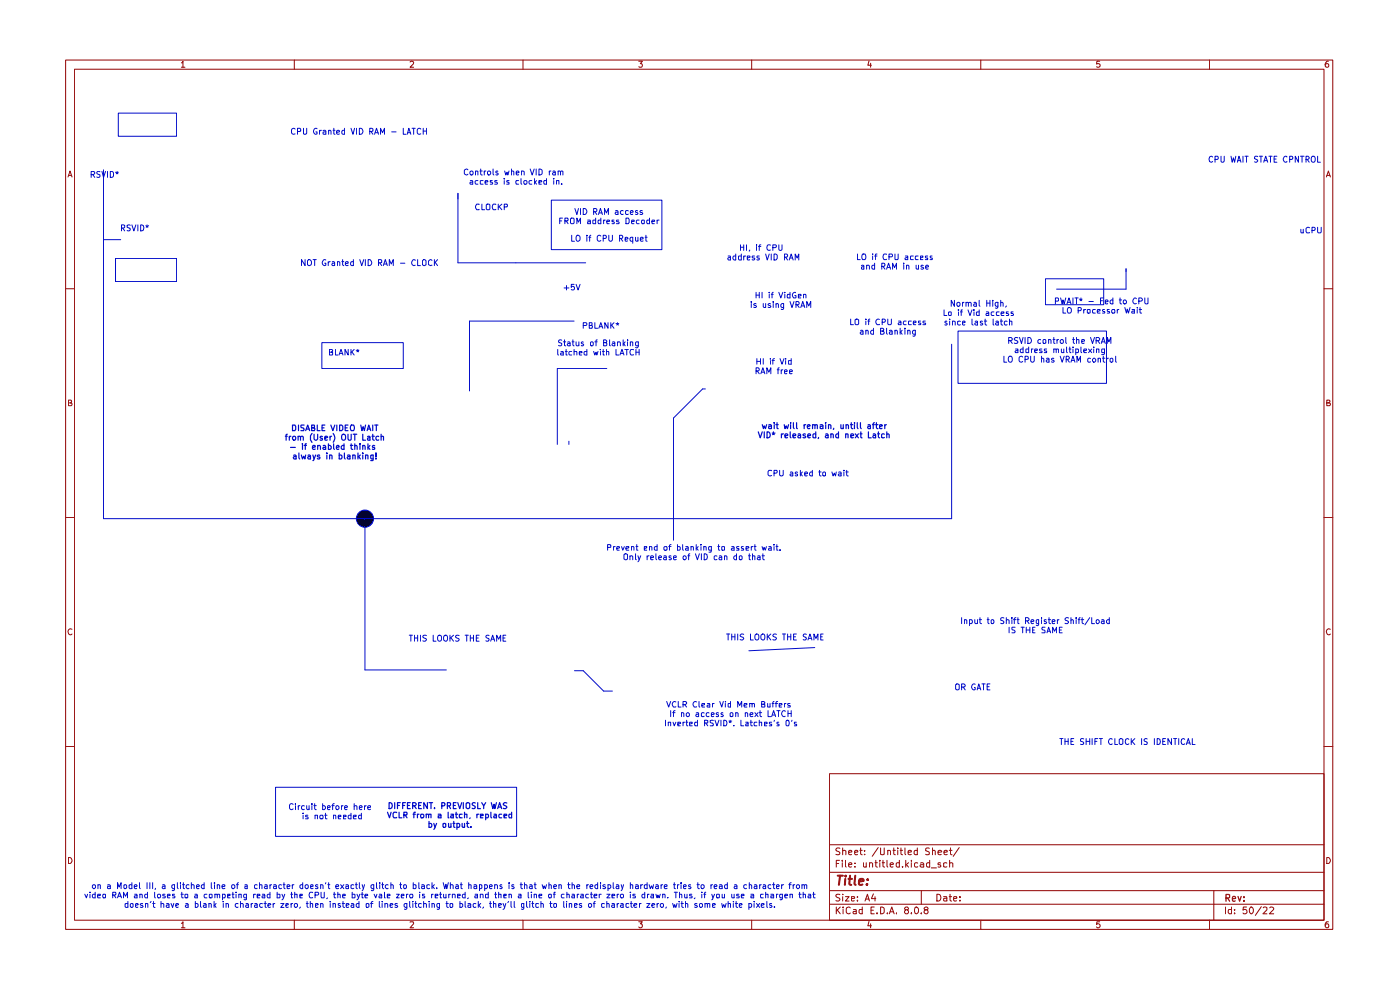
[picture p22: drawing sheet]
<svg xmlns="http://www.w3.org/2000/svg" width="297mm" height="210mm" viewBox="0 0 297 210" stroke-linecap="round" stroke-linejoin="round" font-family="sans-serif">
<g fill="none" stroke="#910000" stroke-width=".21">
<path d="M13.9 12.7h268.8v184.4h-268.8zM15.8 14.7h265.1v180.5h-265.1zM38.5 13.3h.1l.2-.3v1.3M38.5 14.3h.7M62.4 12.7v2M87 13.2l.5-.2 .3 .2-.1 .4-.7 .7h.8M111 12.7v2M135.5 13h.8l-.5 .5 .4 .1v.6h-.7M159.5 12.7v2M184.4 12.9l-.3 .9h.8M184.7 13.4v.9M208.1 12.7v2"/>
<path d="M233.3 13h-.6l-.1 .6h.7v.6h-.7M256.6 12.7v2M281.8 13a.71 .71 0 0 0-.7 .5 .71 .71 0 0 0 .3 .8l.4-.1v-.6l-.4-.1-.3 .3M14.4 37.5l.5-1.2 .4 1.2M14.5 37.2h.7M281.4 37.5l.4-1.2 .4 1.2M281.5 37.2h.6M13.9 61.3h1.9M280.9 61.3h1.8M14.5 85.5h.4l.3-.3-.2-.3h-.5v1.2h.6l.2-.5-.4-.1M281.5 85.5h.4l.2-.3-.1-.3h-.5v1.2h.6l.1-.5-.3-.1M13.9 109.8h1.9"/>
<path d="M280.9 109.8h1.8M15.3 133.5a.59 .59 0 0 0-.9 .5 .59 .59 0 0 0 .8 .6l.1-.1M282.2 133.5a.59 .59 0 0 0-.8 .5 .59 .59 0 0 0 .7 .6l.1-.1M13.9 158.4h1.9M280.9 158.4h1.8M176 164.1h104.9v31.1h-104.9zM176 179.2h104.9M178.2 180l-.6-.1-.3 .2 .1 .4 .8 .4-.1 .3h-.8M178.8 179.9v1.4M182.6 179.9v1.2l.3 .2M186.3 179.8l-1.3 1.8M186.8 179.9v1.3l.3 .1 .5-.1v-1.3"/>
<path d="M189.6 179.9v1.2l.3 .2M190.5 179.9v.1M191.1 179.9v1.2l.4 .2M192 179.9v1.2l.1 .2M194.6 179.9v1.4M197.1 180l-.5-.1-.2 .1v.5l.7 .2v.5h-.7M197.8 179.9v1.4M201.6 179.9v1.2l.4 .2M203.5 179.8l-1.3 1.8M14.5 181.9a.65 .65 0 0 1 .8 .6 .65 .65 0 0 1-.8 .7zM38.5 195.9l.3-.4v1.3M38.5 196.8h.7"/>
<path d="M62.4 195.2v1.9M87 195.6l.7-.1 .1 .3-.8 1h.8M111 195.2v1.9M135.5 195.5h.8l-.5 .5 .5 .2-.1 .5-.5 .1-.2-.2M159.5 195.2v1.9M176 191.8h104.9M176 188.9h104.9M176 185h104.9M177.4 192.4v1.4M177.4 183.2h.5M177.6 193l.7 .8M178.1 182.5h-.7v1.4"/>
<path d="M178.2 189.8h-.8l-.1 .3 .8 .4 .1 .4-.3 .2-.6-.1M178.3 192.4l-.9 .8M178.7 182.5v.2M178.7 183v.9M178.8 189.7v.1M178.8 180.5l.4-.1 .2 .1v.8M178.8 190.2v.9M178.9 192.4v.2M178.9 192.9v.9M179.4 190.2h.7l-.7 .9h.7M179.4 182.5v1.3l.1 .1M180 183.4l.7-.1-.2-.3-.5 .2v.6l.3 .1 .3-.1"/>
<path d="M180 180.8l.7-.1-.2-.3-.5 .1v.6l.3 .2 .3-.1M180.4 192.6l-.4-.2-.5 .3 .1 1 .4 .1 .4-.1M180.6 190.6l.7-.1-.1-.3h-.6v.8h.6M181.1 192.9h.5v.9M181.3 180.8l.7-.1-.2-.3h-.3l-.2 .1v.6l.2 .2 .4-.1M181.4 183.8v.1M181.4 183.1v.1M181.6 193.2l-.5 .1-.1 .2 .1 .3h.5M181.9 191v.1M181.9 190.2v.2M182.4 180.4h.5M182.9 192.9h-.5l-.2 .7a.45 .45 0 0 0 .7 .2"/>
<path d="M182.9 192.4v1.4M183.2 183v.8l.1 .1 .5-.1M183.4 181.2v.1M183.4 180.5h.1M183.5 191.1l.5-1.4 .4 1.4M183.7 190.7h.7M183.8 183v.9M184.4 195.4l-.3 1h.8M184.4 183.1l.5-.1 .2 .2v.7M184.4 183v.9M184.7 196v.8M184.8 193.1h.5"/>
<path d="M185.3 189.6l-.4 1h.9M185.5 192.4h-.7v1.4h.7M185.6 190.2v.9M185.6 183h.5M185.8 182.5v1.3l.3 .1M186 193.7v.1M186.6 182.5v.2M186.6 183v.9M186.8 192.4h.4l.4 .3v.8l-.4 .3h-.4zM187.2 183h.5M187.3 182.5v1.3l.4 .1M188.2 182.5v1.3l.1 .1"/>
<path d="M188.3 193.7v.1M188.3 180.5l.4-.1 .2 .1v.8M188.3 180.4v.9M188.7 193.8l.5-1.4 .5 1.4M188.8 183.4l.7-.1-.1-.3-.6 .2v.6l.3 .1 .3-.1M188.8 193.4h.7M189.4 180.4h.5M190.2 193.7v.1M190.5 180.4v.9M190.8 183.1l-.4-.1-.3 .3 .1 .5h.6M190.8 182.5v1.4M191 180.4h.5"/>
<path d="M191.5 183.8v.1M192.1 193l-.2-.3 .2-.3h.4l.2 .3v.2l-.7 .3-.1 .4 .2 .2h.4l.2-.2-.2-.6M192.1 182.5v1.4M192.3 183.4l.4 .5M192.7 180.8l.6-.1v-.2l-.4-.1-.2 .1v.6l.2 .2 .4-.1M192.7 183l-.6 .5M193.3 193.7v.1M193.3 182.5v.2M193.3 183v.9M194.1 192.6l.2-.2a.75 .75 0 0 1 .6 .7 .75 .75 0 0 1-.6 .7l-.2-.1-.1-.4zM194.6 180.5l-.4-.1-.3 .2 .1 .6h.6M194.7 183.1l-.4-.1-.3 .3 .1 .5h.6"/>
<path d="M195.3 183.1l.4-.1 .3 .2v.7M195.4 193.7v.1M195.4 188.9v2.9M196 183.3l-.7 .1-.1 .2 .2 .3 .6-.1M196.4 193l-.4-.3 .4-.3h.2l.3 .3-.3 .3a.45 .45 0 0 0-.6 .4 .45 .45 0 0 0 .6 .4l.3-.2-.3-.6M197.2 183.1l-.4-.1-.3 .3 .1 .5h.6M197.2 182.5v1.4M197.6 184.1h1.1M197.8 180.5l.4-.1 .2 .1v.8M198.7 189.7a.73 .73 0 0 1 .9 .7 .73 .73 0 0 1-.9 .7zM199 180.8l.8-.1-.1-.2-.4-.1-.3 .1v.6l.3 .2 .4-.1M199.5 183.1h-.5v.3h.4l.2 .4-.2 .1-.4-.1"/>
<path d="M200.2 190.2h.6l.1 .9M200.3 180.8l.7-.1v-.2l-.5-.1-.2 .1v.6l.2 .2 .5-.1M200.9 190.5l-.7 .1v.4h.7M200.9 183.1h-.7v.7h.7M201.4 190.2h.5M201.4 180.4h.6M201.5 183.1l.4-.1 .2 .2v.7M201.5 182.5v1.4M201.5 189.7v1.3l.4 .1M202.3 190.6l.7-.1-.1-.3h-.5l-.1 .2v.6l.2 .1 .4-.1M203.7 191v.1M203.7 190.2v.2"/>
<path d="M208.1 195.2v1.9M233.3 195.5h-.6l-.1 .6 .2-.1h.3l.3 .2v.3l-.3 .3h-.3l-.2-.2M256.6 195.2v1.9M257.5 188.9v6.3M260 192.4v1.4M261.2 192.9h-.5l-.1 .3v.4l.2 .2h.4M261.2 192.4v1.4M261.9 193.7v.1M261.9 192.9v.2M264.5 192.4h-.7l-.1 .7 .2-.2 .5 .1 .1 .6-.3 .2h-.3l-.2-.1M265.1 192.7l.5-.3a.8 .8 0 0 1 .3 .8 .8 .8 0 0 1-.5 .6 .93 .93 0 0 1-.3-1.1zM267.6 192.3l-1.3 1.9"/>
<path d="M268 192.6l.2-.2 .5 .1 .1 .5-.9 .8h.9M269.4 192.6l.1-.2h.4l.3 .4-.9 1h.9M281.5 181.9a.65 .65 0 0 1 .7 .6 .65 .65 0 0 1-.7 .7zM281.8 195.5h-.4l-.3 .5v.5l.3 .3 .4-.1v-.7h-.4l-.3 .2"/>
</g>
<path d="M260.1 190.5l.7-.1 .1-.6-.8-.1v1.5M260.4 190.5l.5 .7M261.4 190.7l.7-.1-.1-.4h-.5l-.1 .7 .2 .3 .4-.1M262.6 190.2l.4 1 .3-1M263.9 191v.2M263.9 190.2v.2" fill="none" stroke="#910000" stroke-width=".25"/>
<path d="M177.7 185.8h1.1M178.2 185.8l-.2 1.9M179.3 186.4l-.1 1.3M179.4 185.8v.1M180 186.4h.8M180.3 185.8l-.1 1.6 .4 .3M181.4 185.8l-.1 1.6 .2 .3M182.2 187l1-.1-.1-.4a.6 .6 0 0 0-.8 .2v.9h.7M184 187.5l-.1 .2-.1-.1 .2-.1-.1 .2M184.1 186.5v.2" fill="none" stroke="#910000" stroke-width=".42"/>
<circle cx="77.4" cy="110" r="1.82" fill="#040000"/>
<g fill="none" stroke="#000bc9" stroke-width=".21">
<path d="M19.3 37h.5l.3-.2-.1-.4h-.7v1.2M19.7 37l.4 .6M21.2 36.4h-.4l-.3 .2 .1 .3 .6 .2v.4l-.2 .1-.5-.1M21.6 36.4l.4 1.2 .4-1.2M22 36v74h179.9v-37M22.8 36.4v1.2M23.4 36.4h.5l.2 .3v.6l-.4 .3h-.3zM24.5 36.5l.3 .2 .3-.2M24.7 36.9l.1-.2 .2 .2M24.8 36.4v.3M25.1 24h12.4v4.9h-12.4zM62.6 27.4l-.3-.2-.5 .4 .1 .7 .4 .2 .3-.1"/>
<path d="M63.1 27.9l.7-.1v-.4l-.2-.2h-.5v1.3M64.4 27.2v1.2l.2 .1 .4-.1 .1-.2v-1M67.3 27.3l-.2-.1a.6 .6 0 0 0-.6 .7 .6 .6 0 0 0 .8 .5v-.4h-.3M67.8 27.6v.9M68.2 27.6l-.4 .3M68.5 27.7l.5-.1 .1 .2v.7M69.1 28l-.6 .1v.3h.6M69.7 27.8l.2-.2 .3 .2v.7M69.7 27.6v.9M70.6 27.6h.5M70.8 27.2v1.2l.3 .1M71.4 28.1l.6-.1v-.3l-.3-.1-.3 .2 .1 .6h.5"/>
<path d="M73.1 27.7h-.5l-.1 .5a.36 .36 0 0 0 .6 .2M73.1 27.2v1.3M74.5 27.2l.4 1.3 .3-1.3M75.6 27.2v1.3M76.2 27.2a.65 .65 0 0 1 .8 .6 .65 .65 0 0 1-.8 .7zM78.4 27.9l.7-.1v-.4l-.7-.2v1.3M78.7 27.9l.4 .6M79.5 28.5l.4-1.3 .4 1.3M79.6 28.1h.6M80.7 28.5v-1.3l.4 .9 .5-.9v1.3M83.1 28h.9M85.6 27.2v1.3h.5"/>
<path d="M86.4 28.5l.3-1.3 .5 1.3M86.5 28.1h.6M87.4 27.2h.7M87.8 27.2v1.3M89.3 27.4l-.4-.2-.4 .4 .1 .7 .3 .2 .4-.1M89.8 27.2v1.3M89.8 27.8h.7M90.5 27.2v1.3M99.3 36l-.4-.1-.4 .3 .1 .8 .3 .1 .4-.1M99.8 36.4h.5v.6l-.4 .1-.2-.2zM99.8 38.3h.4l.1 .2v.6h-.5v-.5h.5M100.9 36.4h.5v.7"/>
<path d="M100.9 36.3v.8M101.4 38.3h-.4l-.2 .2 .2 .6h.4M101.8 36.3h.5M102 35.9v1.1l.3 .1M102.5 38.3l-.6 .1v.6l.6 .1M102.7 36.3v.8M102.9 38.6h.6l-.1-.3h-.4l-.1 .2 .1 .6h.4M103.1 36.3l-.4 .1v.1M103.5 36.4l.3-.1 .3 .2v.4l-.3 .2-.4-.2zM104.4 38.3h-.4v.3h.3l.2 .2-.1 .3h-.4M104.6 35.9v1.1l.2 .1M105.4 38.3h-.4l-.1 .2 .6 .3-.1 .3h-.5"/>
<path d="M105.6 36.4h-.4v.2l.3 .1 .2 .3-.2 .1-.3-.1M107 37.9v.1M107 38.3v.8M107.1 36.3l.2 .8 .3-.6 .1 .6 .3-.8M108 38.3h-.4l-.1 .2 .1 .1 .4 .1v.4h-.5M108.5 36.4l.3-.1 .2 .1v.7M108.5 35.9v1.2M109.5 36.7l.6-.1-.2-.3-.4 .1v.6l.2 .1 .3-.1M110 38.3h-.5l-.1 .2 .1 .6h.5M110.5 37.9v1l.2 .2M110.6 36.4l.4-.1 .2 .1v.7M110.6 36.3v.8"/>
<path d="M111.1 38.5l.2-.2h.3l.2 .2-.2 .6-.4-.1zM112.5 35.9l.4 1.2 .4-1.2M112.8 38.3h-.4l-.2 .2 .2 .6h.4M113.4 37.9v1.2M113.5 38.6l.3 .5M113.7 35.9v1.2M113.8 38.3l-.4 .4M114.3 35.9h.3l.4 .3v.6l-.4 .3h-.3zM114.3 38.6h.6l-.1-.3h-.5v.8h.5M115.9 37.9v1.2h-.5v-.8h.5M116.5 36.3v.8M116.9 36.3l-.4 .1v.1"/>
<path d="M117.3 36.4l.3-.1 .2 .1v.7M117.5 37.9v.1M117.5 38.3v.8M117.8 36.6h-.4l-.2 .2 .2 .3 .4-.1M118.1 38.4l.5-.1v.8M118.1 38.3v.8M118.4 36.4l.3-.1 .2 .1v.7M118.4 36.3v.8M118.9 36.4l.2-.1 .3 .1v.7M119.2 39v.1M257.3 33.3l-.3-.2a.65 .65 0 0 0-.5 .7 .65 .65 0 0 0 .5 .6l.3-.2M257.8 33.8h.5l.1-.2v-.3l-.1-.2h-.5v1.3"/>
<path d="M259 33.1v1.1l.2 .2h.3l.2-.2v-1.1M261.1 33.1l.3 1.3 .3-.9 .2 .9 .3-1.3M262.5 34.4l.3-1.3 .5 1.3M262.6 34.1h.6M263.7 33.1v1.3M264.1 33.1h.7M264.5 33.1v1.3M266.8 33.2l-.5-.1-.2 .2v.3l.7 .5-.2 .3-.5-.1M267.2 33.1h.6M267.5 33.1v1.3M268.1 34.4l.4-1.3 .4 1.3M268.2 34.1h.6"/>
<path d="M269.2 33.1h.7M269.5 33.1v1.3M270.3 33.7h.4M270.9 33.1h-.6v1.3h.6M273 33.3l-.2-.2a.64 .64 0 0 0-.6 .7 .64 .64 0 0 0 .6 .6l.2-.2M273.6 33.8l.6-.1v-.5l-.6-.1v1.3M275.5 33.1v1.3l-.7-1.3v1.3M275.9 33.1h.7M276.2 33.1v1.3M277.1 33.8h.4l.2-.4-.2-.3h-.4v1.3M277.3 33.8l.4 .6M278.3 33.2l.5-.1a.86 .86 0 0 1 0 1.3 .46 .46 0 0 1-.6-.4z"/>
<path d="M279.5 33.1v1.3h.6M22 50.8h3.6M24.5 54.8h13v4.9h-13zM25.8 48.4l.6-.1 .1-.5-.7-.1v1.3M26 48.4l.5 .6M27.6 47.8h-.6v.4l.6 .2v.2v.3h-.6M28 47.7l.4 1.3 .4-1.3M29.2 47.7v1.3M29.8 47.7a.64 .64 0 0 1 .7 .6 .64 .64 0 0 1-.7 .7zM30.9 47.9l.3 .1 .3-.1M31 48.2l.2-.2 .2 .2M31.2 47.7v.3"/>
<path d="M64.7 55.1v1.2l-.7-1.2v1.2M65.5 55.1h.2a.73 .73 0 0 1 0 1.2l-.5-.1v-.9zM66.4 55.1h.7M66.8 55.1v1.2M69.1 55.2a.58 .58 0 0 0-.7 .5 .58 .58 0 0 0 .7 .6v-.5h-.2M69.6 55.5v.8M70.1 55.5l-.5 .2M70.5 55.6l.3-.1 .2 .2v.6M71 55.8h-.4l-.2 .3 .2 .2h.4M71.6 55.7l.1-.2 .4 .2v.6M71.6 55.5v.8M72.5 55.5h.4"/>
<path d="M72.7 55.1v1.1l.2 .1M73.3 55.9l.6-.1v-.2l-.4-.1-.2 .2 .1 .6h.5M75 55.6l-.4-.1-.2 .2 .1 .6h.5M75 55.1v1.2M76.3 55.1l.4 1.2 .5-1.2M77.5 55.1v1.2M78.1 55.1a.65 .65 0 0 1 .8 .6 .65 .65 0 0 1-.8 .6zM80.3 55.7h.7v-.5l-.2-.1h-.5v1.2M80.6 55.7l.4 .6M81.3 56.3l.4-1.2 .5 1.2M81.5 56h.6M82.6 56.3v-1.2l.4 .9 .4-.9v1.2"/>
<path d="M85 55.8h.9M88.1 55.2a.58 .58 0 0 0-.8 .5 .58 .58 0 0 0 .8 .6M88.6 55.1v1.2h.6M89.9 55.1h.2l.3 .2v.9l-.3 .1-.5-.1v-.9zM91.6 55.2l-.3-.1-.4 .3v.7l.4 .2h.3M92.2 55.1v1.2M92.3 55.7l.5 .6M92.8 55.1l-.6 .7M97.1 41v14.7h27.1M101.6 43.4l-.5-.1-.2 .5 .2 .7 .5-.1M102.2 43.3v1.2h.6M103.2 43.5l.1-.2h.5l.1 .2v.8l-.1 .2h-.5l-.1-.2z"/>
<path d="M105.2 43.4l-.1-.1a.66 .66 0 0 0-.6 .4 .66 .66 0 0 0 .2 .8l.5-.1M105.7 43.3v1.2M105.9 43.8l.6 .7M106.5 43.3l-.8 .7M107 43.9h.6v-.6h-.6v1.2M117 42.5h23.4v10.5h-23.4zM118.7 46.9h.5M119.3 46.3h-.6v1.1M119.8 46.9h.6v-.6h-.6v1.1M120.1 46.9l.4 .5M121 46.4l.2-.1h.4l.2 .1v.9l-.2 .1h-.4l-.2-.1zM121.3 49.9v1.3h.6"/>
<path d="M122 44.2l.4 1.3 .3-1.3M122.4 47.4v-1.1l.3 .8 .4-.8v1.1M122.5 49.9l.3 .1a.74 .74 0 0 1 .2 1l-.5 .2a.86 .86 0 0 1 0-1.3zM123.1 44.2v1.3M123.7 44.2a.65 .65 0 0 1 .8 .7 .65 .65 0 0 1-.8 .6zM124.5 49.9v.2M124.5 50.3v.9M124.7 46.7h.5l.1 .2v.5h-.6v-.4l.6-.1M124.9 50.3h.4M125.3 49.9l-.2 .2v1.1M125.9 44.9l.6-.1 .1-.4-.7-.2v1.3M126.2 44.9l.4 .6"/>
<path d="M126.4 46.3v1.1h-.5l-.1-.6 .6-.1M127 45.5l.4-1.3 .4 1.3M127.1 45.2h.6M127.5 46.3v1.1h-.5v-.7h.5M127.5 50.1l-.5-.2-.3 .3v.6l.2 .3 .3 .1 .3-.2M128 50.6l.6-.1v-.5l-.6-.1v1.3M128.1 46.7v.7M128.2 45.5v-1.3l.4 1 .5-1v1.3M128.4 46.7h-.3v.2M128.7 47l.6-.1-.1-.2h-.4l-.1 .2 .1 .5h.4M129.2 49.9v1l.2 .3h.3l.2-.3v-1M130.3 46.7h-.5v.3h.4l.1 .2v.2h-.5"/>
<path d="M130.6 44.7h.3l.2 .1v.7M131.1 45h-.4l-.2 .2 .2 .3 .4-.1M131.3 46.7h-.5v.2l.6 .3-.1 .2h-.5M131.4 50.6l.6-.1v-.5l-.6-.1v1.3M131.7 50.6l.4 .6M132.2 44.7h-.3l-.3 .2v.3l.3 .3 .3-.1M132.6 50.8l.6-.1-.1-.3h-.5v.7h.5M132.8 46.3h.5l.2 .2v.7l-.2 .2h-.5zM133.3 44.7h-.6v.6l.2 .2 .4-.1M133.7 45.1l.6-.1-.2-.3-.4 .1v.5l.2 .2 .3-.1M134 47l.6-.1-.1-.2h-.4l-.1 .2 .1 .5h.4M134.2 50.4l-.3-.1-.3 .3 .1 .5h.5"/>
<path d="M134.2 50.3v1.3M134.8 50.3v.7l.2 .2 .3-.2M135.2 44.7h-.4v.3l.4 .1 .1 .2-.1 .2-.4-.1M135.3 50.3v.9M135.6 46.7h-.4l-.2 .2 .2 .5h.4M135.8 50.8l.6-.1v-.3l-.4-.1-.2 .2v.5l.2 .2 .4-.1M136.2 46.7l.5 .1-.1 .6h-.4zM136.3 44.7h-.4l-.1 .2 .4 .2 .2 .2-.2 .2-.4-.1M136.9 50.3h.4M137 49.9v1.2l.3 .1M137.8 46.3v1.1h-.5v-.7h.5M138.3 47l.6-.1-.1-.2h-.4l-.1 .2 .1 .5h.4"/>
<path d="M139.4 46.7v.7M139.8 46.7l-.4 .2M154.5 54.3h.4l.1 .9M155 54.6l-.6 .2 .2 .4 .4-.1M156.1 54.3h-.4l-.2 .3v.3l.2 .3 .4-.1M156.1 53.9v1.3M157.1 51.9v1.2M157.1 52.4h.7M157.3 54.3l-.6 .1v.6l.1 .2 .5-.1M157.3 53.9v1.3M157.8 51.9v1.2M157.8 54.3v.9"/>
<path d="M158.2 54.3h-.3l-.1 .3M158.4 51.9v1.2M158.5 54.7l.6-.1-.1-.3h-.5v.8h.5M159 53v.3M160.1 54.3h-.5l-.1 .3 .6 .3a.36 .36 0 0 1-.6 .2M160.5 51.9v.1M160.5 52.3v.8M160.9 52.3h.5M161.1 54.3h-.5v.2l.1 .2h.4v.4h-.5M161.4 51.9h-.2l-.1 .2v1M162.4 53.9l.4 1.3 .4-1.3M163.4 52l-.5-.1a.61 .61 0 0 0-.2 .8 .61 .61 0 0 0 .7 .3"/>
<path d="M163.6 53.9v1.3M164 52.5l.6-.1 .1-.3-.2-.2h-.5v1.2M164.2 53.9h.3l.4 .2v.7l-.4 .4h-.3zM165.2 51.9v1a.35 .35 0 0 0 .4 .2 .35 .35 0 0 0 .3-.2v-1M166.4 54.6l.6-.1v-.5l-.6-.1v1.3M166.7 54.6l.4 .6M167.4 55.2l.4-1.3 .5 1.3M167.6 54.7h.5M168.7 55.2v-1.3l.4 .8 .4-.8v1.3M181.9 53.9v1.2h.6M182.7 56.3h.6v.8M183 53.9h.5a1.05 1.05 0 0 1 0 1.2h-.5a1.05 1.05 0 0 1 0-1.2z"/>
<path d="M183.3 56.6l-.6 .1v.3h.6M183.8 56.3h.5l.1 .1v.7M183.8 56.3v.8M185.1 53.9v.1M185.1 54.3v.8M185.5 56.3a.36 .36 0 0 0-.6 .2l.1 .5h.5M185.5 54.3h.5M185.5 55.8v1.3M186 53.9h-.2l-.1 .2v1M187.1 56.5l.6-.1v-.5l-.6-.1v1.3M187.3 56.5l.4 .6M188.1 54l-.1-.1a.66 .66 0 0 0-.7 .4 .66 .66 0 0 0 .3 .8l.5-.1"/>
<path d="M188.1 57.1l.4-1.3 .4 1.3M188.3 56.8h.5M188.6 54.5h.6l.2-.2-.1-.3-.7-.1v1.2M189.4 57.1v-1.3l.4 1 .4-1v1.3M189.9 53.9v1.2h.6v-1.2M191.7 55.8v.2M191.7 56.3v.8M192.1 54.3h.5v.8h-.5l-.1-.3 .6-.2M192.3 56.3h.4l.1 .1v.7M192.3 56.3v.8M193.8 54.3l-.6 .1v.6l.6 .1M194.3 56.3v.6l.2 .2 .4-.2"/>
<path d="M194.8 54.3h-.5l-.1 .2 .1 .6h.5M194.9 56.3v.8M195.3 54.7l.5-.1v-.3h-.5v.8h.5M195.9 56.3h-.4l-.1 .2 .6 .4-.3 .2-.3-.1M196.4 56.7l.6-.1-.2-.3-.4 .1v.5l.1 .2 .4-.1M196.8 54.3h-.4l-.1 .2 .2 .2h.3v.4h-.5M197.7 54.3h-.3l-.1 .2 .2 .2h.2v.4h-.4M221.8 59.1h12.3v5.5h-12.3zM238.9 57v4.3h-14.8M276 48.6l.1 .8 .4-.1M276.5 48.6v.8M277.8 48.3h-.1a.45 .45 0 0 0-.6 .2v.6l.1 .3 .6-.1"/>
<path d="M278.3 48.9l.6-.1v-.5l-.6-.1v1.2M279.5 48.2v1l.2 .2h.4l.2-.2v-1M68.3 72.7h17.3v5.5h-17.3zM69.9 74.7h.4l.3-.2-.2-.4h-.5v1.2h.6l.1-.5-.3-.1M71.2 74.1v1.2h.5M71.9 75.3l.4-1.2 .5 1.2M72.1 75h.6M73.9 74.1v1.2l-.7-1.2v1.2M74.5 74.1v1.2M74.6 74.6l.5 .7M75.1 74.1l-.6 .7M75.6 74.3h.6"/>
<path d="M75.7 74.6l.2-.2 .2 .2M75.9 74.1v.3M118.3 74.1v1l.2 .2M119 74.5h.4l.1 .2v.6h-.5v-.4l.5-.1M119.2 72.2l-.5-.1-.2 .2 .1 .4 .6 .1v.4l-.2 .2-.5-.1M119.5 72.5h.5M119.7 61.1h1M119.8 72.1v1.2l.2 .1M119.9 74.5h.4M120.1 74.1v1.2h.2M120.2 60.6v.9M120.4 72.6l.4-.1 .1 .2v.7"/>
<path d="M120.9 72.8h-.4l-.2 .2 .2 .4 .4-.1M121.3 74.5h-.4l-.2 .2v.4l.2 .2h.4M121.4 72.5h.4M121.5 72.1v1.1l.3 .2M121.8 60.3h-.6v.6l.4-.2 .3 .3-.1 .4h-.6M121.8 74.6l.5-.1 .1 .8M121.8 68.1h-22.2v14.8M121.8 74.1v1.2M122.2 60.3l.4 1.2 .5-1.2M122.2 72.5v.7l.2 .2 .4-.2M122.8 72.5v.9M122.9 74.9l.6-.1-.1-.3h-.4l-.1 .2 .1 .6h.4"/>
<path d="M123.7 69h.6l.2-.4-.2-.2h-.6v1.2M123.7 72.6l-.2-.1-.2 .3 .5 .4-.1 .2-.4-.1M124.5 74.1v1.2h-.4l-.2-.2v-.4l.2-.2h.4M125 69h.4l.2-.1-.1-.5h-.5v1.2h.6l.1-.4-.3-.2M125.3 72.7l.1-.2 .5 .2v.5l-.2 .2-.4-.2zM125.9 74.5l.3 .8 .2-.6 .2 .6 .3-.8M126.2 68.4v1.2h.6M126.2 72.5h.5M126.7 72.1l-.3 .1v1.2M127 69.6l.5-1.2 .4 1.2M127.2 69.3h.5M127.4 74.1v.1"/>
<path d="M127.4 74.5v.8M127.8 74.5h.4M128 74.1v1.2h.2M128.1 72.7h.5l.1-.4-.2-.2h-.4v1.3h.5l.1-.2v-.4l-.2-.1M128.6 74.6l.5-.1 .1 .8M128.6 74.1v1.2M128.7 78.2h-10.5v16.1M129 68.4v1.2l-.7-1.2v1.2M129.3 72.1v1.2l.2 .1M129.6 68.4v1.2M129.7 69l.6 .6M129.9 72.6h.5v.8"/>
<path d="M130.3 68.4l-.7 .7M130.4 72.8l-.6 .2 .3 .4 .3-.1M130.7 68.6h.6M130.7 74.1v1.2h.6M130.8 69l.2-.3 .2 .3M131 72.7l.2-.2 .4 .2v.7M131 68.4v.3M131 72.5v.9M131.5 75.3l.4-1.2 .5 1.2M131.6 75h.6M132.2 72.1v1.3M132.3 72.8l.3 .6"/>
<path d="M132.5 74.1h.8M132.6 72.5l-.4 .5M133 74.1v1.2M133.1 72.1v.2M133.1 72.5v.9M133.7 72.7l.2-.2 .3 .1v.8M133.7 72.5v.9M134.4 74.2l-.1-.1a.66 .66 0 0 0-.6 .5 .66 .66 0 0 0 .2 .7l.5-.1M134.9 74.1v1.2M134.9 74.7h.7M135.4 72.5v1l-.2 .3-.4-.1M135.4 72.6l-.4-.1-.2 .2v.5l.2 .2 .4-.1"/>
<path d="M135.6 74.1v1.2M159.4 64v.1M159.4 64.4v.8M160.4 78.7l.6-.1v-.5l-.6-.1v1.3M160.4 64.5l-.3-.1-.2 .2 .4 .2 .2 .3-.2 .1-.4-.1M160.4 62v1.2M160.4 62.6h.7M160.6 76.1v1.2M160.6 76.7h.7M160.6 78.7l.5 .6M161.1 62v1.2M161.3 76.1v1.2"/>
<path d="M161.4 79.3l.4-1.3 .5 1.3M161.6 78.9h.6M161.7 62v1.2M161.9 64.4v.7l.2 .1 .3-.1M161.9 76.1v1.2M162.4 64.4v.8M162.7 79.3v-1.3l.4 .9 .4-.9v1.3M163.2 62v.1M163.2 62.4v.8M163.4 76.1v.1M163.4 64.5l-.2-.1-.3 .2 .5 .2 .1 .3-.1 .1-.5-.1M163.4 76.5v.8"/>
<path d="M163.6 62.4h.4M163.8 76.5h.5M164 62l-.2 .2v1M164 64v.1M164 64.4v.8M164.3 76.1l-.3 .1v1.1M164.6 64.6l.2-.2 .3 .2v.6M164.6 64.4v.8M164.9 78.4h.4M165.2 62l.4 1.2 .5-1.2M165.3 78l-.2 .1v1.2M165.5 76.1l.4 1.2 .4-1.2"/>
<path d="M165.7 78.4v.9M166.1 78.4l-.4 .3M166.2 64.4v1.1l-.1 .2-.4-.1M166.2 64.5l-.3-.1-.3 .2 .1 .5h.5M166.4 78.9l.6-.1-.2-.4-.4 .2v.5l.2 .2 .3-.1M166.5 62v.1M166.5 62.4v.8M166.7 76.1v.1M166.7 76.5v.8M167.5 78.9l.6-.1-.2-.4-.4 .1v.7h.5M167.6 62v1.2h-.5v-.8h.5M167.6 64l.4 1.2 .4-1.2"/>
<path d="M167.8 76.1v1.2h-.5v-.7l.5-.1M168.8 62.1a.59 .59 0 0 0-.7 .4 .59 .59 0 0 0 .3 .7l.5-.1v-.4h-.3M168.9 64.6h.6v-.6h-.6v1.2M169.1 64.6l.4 .6M169.4 62.9l.6-.2-.1-.3h-.5v.8h.5M169.9 65.2l.4-1.2 .4 1.2M170 64.9h.6M170.5 62.5l.4-.1 .1 .8M170.5 62.4v.8M171.1 65.2v-1.2l.5 .9 .4-.9v1.2M180.5 67.7v1.2h.6M181.4 67.9l.2-.2 .6 .2v.8l-.2 .2h-.4l-.2-.2z"/>
<path d="M182.6 70.1h.3l.2 .1v.7M183.1 70.4h-.4l-.2 .2 .2 .3 .4-.1M183.7 67.7v.1M183.7 70.2l.1-.1 .4 .1v.7M183.7 68.1v.8M183.7 70.1v.8M184.1 68.1h.4M184.5 67.7l-.2 .1v1.1M185.3 70.1h-.4l-.2 .2 .1 .5h.5M185.3 69.6v1.3M186.6 67.8a.61 .61 0 0 0-.8 .3 .61 .61 0 0 0 .2 .8l.6-.1M186.8 70.2h.6v-.5l-.6-.1v1.3h.5l.3-.4-.4-.3"/>
<path d="M187.2 68.4l.5-.1v-.5l-.5-.1v1.2M188.1 69.6v1.1l.2 .2M188.3 67.7v1l.2 .2h.4l.2-.2v-1M188.7 70.1h.4l.2 .1v.7M189.3 70.4l-.6 .1v.3h.6M189.9 70.2l.1-.1 .4 .1v.7M189.9 70.1v.8M190.6 68.1h.4l.1 .2v.6h-.5l-.1-.3 .6-.2M191 69.6v1.3M191 70.4l.4 .5M191.4 70.1l-.4 .5M192 69.6v.2"/>
<path d="M192 70.1v.8M192.2 68.1h-.4l-.2 .3v.3l.2 .2h.4M192.6 70.2l.1-.1 .4 .1v.7M192.6 70.1v.8M193.3 68.1l-.6 .1v.6l.6 .1M193.8 68.5l.5-.1v-.3h-.5v.2v.6h.5M194.2 70.1v1l-.3 .2-.2-.1M194.2 70.1h-.4l-.2 .2 .1 .5h.5M195.3 68.1h-.4v.3l.4 .1 .1 .2-.1 .2h-.4M196.3 68.1h-.4l-.1 .2 .2 .2h.3v.4h-.5M200.3 65.7v1.2h.6M200.9 68.2l-.3-.1-.2 .3 .6 .4-.2 .2-.4-.1"/>
<path d="M201.3 66.2h.5l-.1 .7h-.4zM201.5 67.7v.1M201.5 68.1v.9M202.1 68.2l.3-.1 .2 .2v.7M202.1 68.1v.9M202.5 63.7v1.3l-.7-1.3v1.3M203.1 64.2h.5v.7l-.4 .1-.2-.3zM203.2 70.2h31.5v11.1h-31.5zM203.3 65.7v.1M203.3 66.2v.7M203.7 68.2h-.5v.6l.2 .2 .3-.1M203.7 66.2h.5"/>
<path d="M204.2 65.7h-.3v1.2M204.2 68.5l.6-.1-.2-.3-.4 .2v.5l.1 .2 .4-.1M204.2 64.1v.9M204.5 64.1l-.3 .3M204.9 64.2h.5v.8M204.9 64.1v.9M205.4 65.7l.4 1.2 .4-1.2M205.4 64.3l.3-.2 .3 .2v.7M206.2 67.7v1.1l.3 .2M206.6 64.2l.4-.1 .1 .2v.7M206.6 65.7v.1M206.6 66.2v.7"/>
<path d="M206.9 68.2h.5v.8M207.1 64.5h-.4l-.2 .1 .2 .4 .4-.1M207.4 68.4l-.6 .2 .2 .4 .4-.1M207.7 63.7v1.1l.2 .2M207.7 65.7v1.2h-.5v-.7h.5M208.4 68.2h-.4v.2l.3 .1 .2 .3-.2 .2-.3-.1M208.8 68.1h.5M209 67.7v1.1l.3 .2M209.2 66.2h.5l.1 .1v.6h-.6v-.4l.6-.1M209.3 63.7v1.3M209.3 64.3h.7M210 63.7v1.3"/>
<path d="M210.6 63.7v.2M210.6 64.1v.9M210.7 67.7v1.2l.2 .1M210.9 66.2h-.5l-.1 .1 .1 .6h.5M211.3 68.2h.5v.8M211.7 64.1v1l-.3 .3-.2-.1M211.7 64.2l-.3-.1-.3 .3 .1 .5h.5M211.8 68.4l-.6 .2 .2 .4 .4-.1M212 66.2h-.6v.1v.6h.6M212.2 68.1h.5M212.3 64.2l.3-.1 .2 .2v.7M212.3 63.7v1.3"/>
<path d="M212.4 66.5l.6-.1v-.2h-.5l-.1 .1 .1 .6h.5M212.4 67.7v1.1l.3 .2M213 75.6v1.2h.6M213.5 64.9l-.2 .2M213.7 68.2a.36 .36 0 0 0-.6 .2v.5h.6M213.9 66.2h-.4v.3h.3l.2 .2-.1 .2h-.4M214 72.3l.7-.1 .1-.4-.3-.2h-.5v1.2M214 75.7l.5-.1a.86 .86 0 0 1 0 1.2 .46 .46 0 0 1-.6-.4zM214.2 68.2h.5v.8M214.2 67.7v1.3M214.3 72.3l.5 .5M214.9 66.2h-.4v.3h.3l.2 .2-.1 .2h-.4"/>
<path d="M215.4 74h.5v.8h-.5l-.1-.3 .6-.2M215.9 71.7l-.5-.1-.2 .2 .1 .4 .6 .1v.5h-.7M216.3 71.6l.4 1.2 .3-1.2M217 75.7l-.4-.1-.4 .3 .1 .8 .3 .1 .4-.1M217 73.6v1.2h-.4l-.2-.2v-.4l.2-.2h.4M217.5 76.2h.6v-.5l-.6-.1v1.2M217.5 71.6v1.2M218.1 71.6a.65 .65 0 0 1 .7 .6 .65 .65 0 0 1-.7 .6zM218.2 73.6v1.2h-.5l-.1-.7 .6-.1M218.6 75.6v1l.3 .2h.3l.2-.2v-1M218.8 74v.8M219.2 74h-.3l-.1 .2"/>
<path d="M219.5 74.5l.6-.2-.1-.3h-.4l-.1 .2 .1 .6h.4M220.8 72.1l-.4-.1-.2 .3 .1 .5h.5M220.9 76.2l.2-.2 .3 .2v.6M220.9 75.6v1.2M221 74h-.4l-.1 .2 .2 .3h.3v.3h-.5M221.3 72.2l.1-.2 .5 .2v.6h-.6zM222 74h-.4l-.1 .2 .2 .3h.3v.3h-.5M222 76.1h.5v.7M222.5 72.2l.1-.2 .4 .2v.6M222.5 72v.8M222.5 76.3h-.4l-.2 .2 .2 .3 .4-.1M223.4 72h.4"/>
<path d="M223.6 71.6v1.2h.2M223.6 74.1l.4-.1 .1 .8M223.6 76.1l-.3-.1-.3 .2 .5 .2 .1 .3-.1 .1-.5-.1M223.6 74v.8M223.9 63.9l.7-.1v-.4l-.2-.2h-.5v1.3M224.1 74.2v-.2h.4l.1 .8M224.2 72v.8M224.6 72l-.4 .3M224.9 72.3l.3-.3 .3 .1v.7h-.5zM224.9 75.6l.4 1.2 .5-1.2M225 63.2l.3 1.3 .2-.9 .3 .9 .3-1.3M225.2 74l.1 .8 .4-.1"/>
<path d="M225.5 65.2v1.2h.6M225.7 74v.8M226.1 71.6v1.1l.2 .1M226.2 76.2h.6l.1-.4-.3-.2h-.4v1.2M226.3 73.6v1l.1 .2M226.4 64.5l.4-1.3 .4 1.3M226.4 76.2l.5 .6M226.5 64.1h.5M226.7 65.2l.5 .2a.74 .74 0 0 1-.2 1h-.4a.86 .86 0 0 1 .1-1.2zM226.8 74h.4M226.9 73.6v1l.3 .2M227.2 76.8l.4-1.2 .4 1.2"/>
<path d="M227.3 76.5h.6M227.5 72h.5M227.6 73.6v.1M227.6 63.2v1.3M227.6 74v.8M227.7 71.6v1.1l.3 .1M228 63.2h.7M228.2 74.8h.5v-.8h-.5v1.2M228.4 72.2l.2-.2 .3 .1v.7M228.4 63.2v1.3M228.4 71.6v1.2M228.5 76.8v-1.2l.3 .9 .4-.9v1.2"/>
<path d="M228.7 65.9l.6-.1v-.5l-.6-.1v1.2M229 63.5h.6M229.1 63.8l.2-.3 .2 .3M229.3 73.6v1l.2 .2M229.3 63.2v.3M229.5 72.4l.6-.1-.2-.3-.4 .1v.7h.5M229.9 74.5l.6-.2v-.3h-.5l-.1 .2 .1 .6h.5M229.9 65.7v.7M230.3 65.7h-.2l-.2 .2M230.8 65.7h.5l-.1 .7-.5-.1zM230.9 74l.7 .8M231 64h.9"/>
<path d="M231.3 71.6l.5 1.2 .4-1.2M231.3 76.1l-.4-.1-.1 .2v.5l.1 .1 .4-.1M231.6 74l-.7 .8M231.8 76.2l.4-.2 .2 .2v.4l-.4 .2-.2-.2zM232 73.6v.1M232 74v.8M232.4 65.7h-.5l-.1 .2 .1 .5h.5M232.5 72.3l.7-.1 .1-.4-.3-.2h-.5v1.2M232.6 74.1l.5-.1v.8M232.6 74v.8M232.8 66.1l.6-.2v-.2h-.5l-.1 .1 .1 .6h.5M232.9 72.3l.4 .5"/>
<path d="M233 76.2l.1-.2 .4 .1v.7M233 76v.8M233.5 63.8h.4M233.6 72.8l.5-1.2 .4 1.2M233.7 72.5h.6M233.9 76h.5M234.1 75.6v1.1l.3 .1M234.1 63.2h-.6v1.3M234.3 74.8l-.6-.1 .1-.7h.5v1l-.2 .2h-.4M234.3 65.7h-.3l-.1 .1 .2 .3h.2v.3h-.4M234.5 64h.6l-.2-.4-.4 .1v.7h.5M234.7 76v.8"/>
<path d="M234.9 72.8v-1.2l.3 .9 .5-.9v1.2M235.2 76l-.5 .2M235.3 65.7h-.4v.3l.4 .1v.3h-.4M235.5 76.2l.2-.2 .4 .2v.5l-.2 .1-.4-.1zM235.9 65.7h.5v.7h-.4l-.2-.2zM236.1 63.7l-.4-.1-.2 .3 .1 .5h.5M236.1 63.2v1.3M236.7 75.6v1.1l.1 .1M237 65.7v.7M237.4 65.7l-.4 .2M237.4 63.6h.6M237.6 63.2v1.1l.4 .2"/>
<path d="M238.4 63.7l.3-.1 .3 .3-.1 .5h-.5zM238.6 65.2l.4 1.2 .1-.8 .3 .8 .3-1.2M240.2 65.7h.5v.7h-.5l-.1-.2 .6-.3M241.1 63.4l-.1-.1a.57 .57 0 0 0-.7 .6 .57 .57 0 0 0 .8 .5M241.3 65.2v.1M241.3 65.7v.7M241.6 63.9l.7-.1 .1-.3-.3-.3h-.5v1.3M241.7 65.7h.5M241.8 65.2v1l.1 .2h.3M242.9 63.2v1l.2 .3 .4-.1v-1.2M120.7 93.6v.7M149.6 82.5h-.5l-6.2 6.2v25.9"/>
<path d="M163.7 99.9l-.6-.1-.2 .2v.7a.52 .52 0 0 0 .8 .2M165.4 99.8v.9l.2 .3h.3l.3-.3v-.9M169.8 99.8v1.2M172.3 99.8v1.2M173.9 99.8v1l.3 .2M179 99.8v.1M179.6 99.8v1l.4 .2M77.4 110v32.1h17.3M128.9 116.1h.6l.1-.5-.7-.1v1.2M130.2 115.9v.8M130.5 115.9h-.2l-.1 .2M130.8 116.4l.6-.2v-.3h-.5l-.1 .2 .1 .6h.5"/>
<path d="M131.9 115.9l.2 .8 .4-.8M132.4 117.6l.2-.1 .5 .1v1l-.2 .1-.5-.1zM132.8 116.4l.6-.2v-.3h-.5l-.1 .2 .1 .6h.5M133.6 118.1l.3-.2 .3 .2v.6M133.6 117.9v.8M134 116l.4-.1 .1 .8M134 115.9v.8M134.8 117.5v1.2h.2M134.9 115.9h.4M135.1 115.5v1.2h.2M135.3 117.9l.3 .8M135.9 117.9l-.6 1.3"/>
<path d="M136.7 116.4l.5-.2v-.3h-.5v.8h.5M137.3 117.9v.8M137.7 117.9l-.4 .2M137.8 116l.4-.1 .1 .8M137.8 115.9v.8M138 118.3l.6-.1-.1-.3-.5 .1v.7h.6M139.1 117.5v1.1l.2 .1M139.4 115.5v1.2h-.4l-.2-.2v-.4l.2-.2h.4M139.7 118.3l.6-.1-.1-.3-.5 .2v.5l.2 .1h.3M140.8 116.1l.2-.2h.4v.8h-.4l-.2-.2zM140.8 118h.5v.7M141.3 118.2h-.4l-.1 .2 .1 .3h.4"/>
<path d="M141.9 115.9h.5M142.4 115.5l-.4 .2v1M142.4 118h-.5v.2l.4 .1 .1 .3-.1 .1h-.4M142.9 118.3l.6-.1v-.2l-.5-.1-.1 .2v.5l.1 .1h.5M143.7 115.5v1.2h.4l.2-.2v-.4l-.2-.2h-.4M144.8 115.5v1l.2 .2M145 118l.3-.1 .3 .2v.4l-.3 .2-.4-.2zM145.5 115.9h.4l.1 .2v.6h-.5l-.1-.2 .2-.2 .4-.1M145.9 117.9h.4M146.3 117.5l-.2 .1v1.1M146.6 116l.4-.1 .1 .8M146.6 115.9v.8"/>
<path d="M147.5 117.5l.4 1.2 .5-1.2M147.7 115.5v1.2M147.8 116.3l.3 .4M148.1 115.9l-.4 .5M148.7 115.5v.1M148.7 115.9v.8M148.8 117.5v1.2M149.3 116l.4-.1 .1 .8M149.3 115.9v.8M149.4 117.5a.64 .64 0 0 1 .7 .6 .64 .64 0 0 1-.7 .6zM150.9 116.7h-.5v-.8h.5l-.1 1.2h-.4M152.1 118l-.4-.1-.2 .2v.5l.2 .1h.4"/>
<path d="M152.3 115.9h.4M152.4 115.5v1l.3 .2M152.6 118l.3-.1 .2 .2v.6M153.1 116h.6l-.1 .7-.5-.1zM153.1 118.2h-.4l-.2 .2 .2 .3h.4M153.7 118.1l.2-.2 .3 .2v.6M153.7 117.9v.8M155.2 115.9h.5v.2v.6h-.5l-.1-.2 .6-.3M156.2 118l-.3-.1-.2 .2v.4l.2 .2h.3M156.2 117.5v1.2M156.8 115.9h-.5l-.1 .2 .2 .3h.4v.3h-.6M156.8 118.1l.2-.2 .4 .2v.5l-.1 .1-.5-.1z"/>
<path d="M157.7 115.9h-.4v.2l.1 .3h.3v.3h-.4M158.3 116.4l.6-.2-.1-.3h-.5v.8h.5M158.8 117.9h.4M159 117.5v1.2h.2M159.4 115.9v.8M159.6 118.1l.2-.2 .3 .1v.7M159.6 117.5v1.2M159.7 115.9h-.2l-.1 .2M160 115.9h.4M160.1 115.5v1l.3 .2M160.7 118h.5v.7M161.2 118.2l-.6 .2 .3 .3h.3"/>
<path d="M161.7 115.9l.2 .8 .2-.6 .2 .6 .3-.8M161.7 117.9h.5M161.8 117.5v1.1l.4 .1M163.1 115.9h.4l.1 .2v.6h-.5l-.1-.2 .6-.3M164.2 115.5v.1M164.2 100.4l.6-.1v-.5h-.6v1.2M164.2 115.9v.8M164.6 115.9h.5M164.8 115.5v1.2h.3M165.5 116.6v.1M167.7 100.2l.3-.1 .2 .2v.7M168.2 100.5h-.5l-.1 .2 .2 .3 .4-.1"/>
<path d="M169.2 100.2l-.3-.1-.2 .2 .1 .2 .4 .1v.3h-.5M169.9 100.5l.3 .5M170.2 100.1l-.4 .5M170.7 100.5h.6l-.2-.4-.4 .1v.7h.5M172.3 100.2l-.3-.1-.3 .3 .1 .5h.5M173.7 100.1h.5M174.5 100.3l.5-.2 .1 .2v.6h-.6zM176.5 100.1l.2 .9 .3-.6 .2 .6 .2-.9M177.9 100.2h.5v.8M178.4 100.5h-.5l-.1 .2 .2 .3 .4-.1M179 100.1v.9M179.4 100.1h.6"/>
<path d="M86.8 134.7h.7M87.2 134.7v1.3M87.9 134.7v1.3M87.9 135.3h.7M88.6 134.7v1.3M89.2 134.7v1.3M90.5 134.8h-.7v.4l.5 .2 .2 .4-.3 .2-.5-.1M91.9 134.7v1.3h.6M92.9 134.9l.3-.2 .4 .2 .1 .7-.4 .4-.4-.2zM94.2 134.9l.5-.2a.86 .86 0 0 1 0 1.3l-.3-.1a.74 .74 0 0 1-.2-1zM95.5 134.7v1.3M95.6 135.2l.6 .8"/>
<path d="M96.2 134.7l-.7 .7M97.4 134.8h-.7v.4l.5 .2 .2 .4-.3 .2-.5-.1M98.7 134.7h.7M99 134.7v1.3M99.8 135.3h.7M99.8 134.7v1.3M100.5 134.7v1.3M101 135.3h.5M101.6 134.7h-.6v1.3h.6M103.8 134.8l-.5-.1-.2 .3 .1 .2 .5 .2v.5h-.6M104.1 136l.4-1.3 .4 1.3M104.3 135.6h.6"/>
<path d="M105.4 136v-1.3l.4 .9 .4-.9v1.3M106.7 135.3h.4M107.3 134.7h-.6v1.3h.6M154.1 134.5h.7M154.5 134.5v1.3M155.2 134.5v1.3M155.2 135.1h.7M155.9 134.5v1.3M156.5 134.5v1.3M157.8 134.6l-.5-.1-.3 .2 .1 .3 .5 .2 .2 .2-.3 .4-.5-.1M159.2 134.5v1.3h.6M160.2 134.7l.3-.2 .4 .2 .1 .6-.4 .5-.4-.2z"/>
<path d="M161.5 134.7l.5-.2a.86 .86 0 0 1 0 1.3l-.3-.1a.74 .74 0 0 1-.2-1zM162.8 134.5v1.3M162.9 135l.6 .8M163.5 134.5l-.7 .7M164.7 134.6l-.5-.1-.2 .2v.3l.5 .2 .2 .2-.2 .4-.5-.1M166 134.5h.7M166.3 134.5v1.3M167.1 135.1h.7M167.1 134.5v1.3M167.8 134.5v1.3M168.4 135.1h.4M168.9 134.5h-.5v1.3h.5"/>
<path d="M171.1 134.6l-.5-.1-.2 .2 .1 .3 .5 .2v.5h-.6M171.4 135.8l.4-1.3 .4 1.3M171.6 135.4h.6M172.7 135.8v-1.3l.4 .9 .4-.9v1.3M172.8 137.4l-13.9 .6M174.1 135.1h.4M174.6 134.5h-.5v1.3h.5M204 131v1.3M204.6 131.6l.2-.2 .3 .2v.7M204.6 131.4v.9M205.7 131.5l.3-.1 .3 .3-.1 .5h-.5M205.7 131.4v1.3"/>
<path d="M206.8 131.4v.7l.2 .2 .4-.2M207.4 131.4v.9M207.7 131.4h.5M207.9 131v1.1l.3 .2M209.4 131.4h.4M209.6 131v1.1l.2 .2M210.3 131.6l.1-.2 .4 .1v.7l-.4 .1-.1-.2zM213 131.1l-.4-.1-.3 .2v.3l.7 .4-.3 .4-.4-.1M213.5 131.6l.2-.2 .4 .2v.7M213.5 131v1.3M214.1 133v1.2M214.7 131v.2"/>
<path d="M214.7 131.4v.9M215 131.4h.5M215.3 133l-.6 .1v.4l.6 .4-.1 .3h-.5M215.5 131l-.3 .2v1.1M215.8 131.4h.4M215.9 131v1.2l.3 .1M216.6 133h.7M217 133v1.2M217.5 131.7l.7-.1 .1-.3-.2-.3h-.6v1.3M217.7 133v1.2M217.7 133.6h.8M217.9 131.7l.4 .6"/>
<path d="M218.5 133v1.2M218.7 131.9l.6-.1-.1-.4-.5 .2v.5l.2 .2 .3-.1M219.1 133.6h.3M219.6 133h-.5v1.2h.5M220.3 131.4v1.1l-.1 .2-.4-.1M220.3 131.5l-.3-.1-.2 .2v.5l.2 .2 .3-.1M220.9 131v.2M220.9 131.4v.9M221.7 133h-.6l-.1 .3 .1 .3 .6 .2v.3l-.7 .1M221.9 131.5h-.4v.3l.4 .1 .1 .2-.1 .2-.4-.1M222.1 134.2l.4-1.2 .4 1.2M222.2 133.9h.6"/>
<path d="M222.4 131.4h.5M222.5 131v1.1l.4 .2M223.2 131.9l.6-.1-.2-.4-.4 .1v.7h.5M223.3 134.2v-1.2l.4 .9 .4-.9v1.2M224.3 131.4v.9M224.7 131.4l-.4 .3M224.7 133.6h.5M225.3 133h-.6v1.2h.6M226.7 131.1l-.5-.1-.3 .3 .2 .3 .6 .3-.3 .4-.5-.1M227.2 131.6l.2-.2 .3 .2v.7M227.2 131v1.3M228.3 131v.2"/>
<path d="M228.3 131.4v.9M228.7 131.4h.4M229.1 131l-.2 .2v1.1M229.4 131.4h.5M229.6 131v1.1l.3 .2M231.2 131l-1 1.5M231.6 131v1.3h.6M232.6 131.5l.4-.1 .2 .3v.3l-.2 .3-.5-.3zM233.7 131.5l.4-.1 .1 .2v.7M234.2 131.8h-.4l-.2 .1 .2 .4 .4-.1M235.3 131.5l-.3-.1-.3 .3v.3l.3 .3 .3-.1M235.3 131v1.3"/>
<path d="M121.9 142.3h1.8l4.4 4.3h1.8M141.2 152.8v1.2M141.4 148.8l.5 1.2 .4-1.2M141.8 153.3l.5-.1v.8M141.8 153.2v.8M142.3 150.7v1.3M142.7 151.2h.5M142.8 153.2l.2 .8 .4-.8M143.2 150.7l-.3 .2v1.1M143.4 148.9a.61 .61 0 0 0-.8 .3 .61 .61 0 0 0 .3 .8l.5-.1M143.8 153.6l.6-.1-.1-.3h-.5v.8h.5M143.9 148.8v1.2h.6"/>
<path d="M144.6 151.3l.1-.1 .4 .1v.7M144.6 151.2v.8M144.9 149.5h.5l.3-.3-.1-.3-.7-.1v1.2M144.9 153.2v.8M145.2 153.2h-.2l-.1 .2M145.2 149.5l.5 .5M145.5 153.2h.4M145.6 151.4l.4-.2 .3 .2-.1 .5h-.5zM145.7 152.8v1l.2 .2M146.3 153.6l.5-.1v-.3h-.5v.2v.6h.5M147.7 151.3h.5v.7M147.8 148.9a.61 .61 0 0 0-.8 .3 .61 .61 0 0 0 .3 .8l.5-.1"/>
<path d="M147.9 152.8v1.2h-.5v-.8h.5M148.2 151.5l-.6 .2 .3 .3 .3-.1M148.3 148.8v1l.2 .2M148.9 149.6l.6-.1v-.3h-.5l-.1 .2 .1 .6h.5M149.4 151.3l-.4-.1-.2 .1v.6h.6M149.5 153.4h.6l.1-.5-.7-.1v1.2M149.7 153.4l.5 .6M150.1 149.2h.4l.1 .2v.6h-.5l-.1-.3 .6-.2M150.4 151.3l-.3-.1-.3 .2 .1 .5h.5M150.9 151.6l.6-.1-.1-.2h-.5v.6h.5M151.2 149.2v.8M151.3 152.9h-.6v.4a.47 .47 0 0 1 .5 .2 .47 .47 0 0 1 .1 .5h-.6"/>
<path d="M151.5 149.2h-.2l-.1 .3M151.7 152.8l.4 1.2 .4-1.2M152.4 151.3l-.3-.1-.2 .1 .2 .3 .3 .1v.2h-.5M152.7 148.8l.4 1.2 .4-1.2M152.9 152.8v1.2M153.4 151.3l-.3-.1-.2 .2 .6 .4-.2 .2-.4-.1M153.5 152.8a.66 .66 0 0 1 .7 .4 .66 .66 0 0 1-.2 .8h-.5zM153.9 148.8v.1M153.9 149.2v.8M154.6 152.9h.6M154.7 153.3l.2-.3 .2 .3M154.9 151.3l.2-.1 .4 .1v.6h-.6z"/>
<path d="M154.9 152.8v.2M155 148.8v1.2h-.4l-.1-.7 .5-.1M155.7 153.9v.1M156.1 151.3l.1-.1 .4 .1v.7M156.1 151.2v.8M156.5 150v-1.2l.4 .8 .4-.8v1.2M157.2 152.8v1.2h.6M157.9 149.6l.5-.1v-.3h-.5v.2v.6h.5M158.1 151.3l.2-.1 .3 .1v.7M158.1 151.2v.8M158.2 153.2h.5v.8h-.5v-.4l.5-.1M159 149.3l.5-.1v.8"/>
<path d="M159 149.2v.8M159.1 151.6l.6-.1v-.2l-.4-.1-.2 .1v.5l.2 .2 .4-.1M159.1 153.2h.5M159.3 152.8v1l.1 .2h.2M159.5 149.4l.1-.2h.4l.1 .8M160.1 151.2l.7 .8M160.6 153.2h-.5l-.1 .2 .1 .6h.5M160.8 151.2l-.7 .8M161.1 153.3l.5-.1v.8M161.1 151.2h.5M161.1 152.8v1.2M161.2 150.7v1.1l.4 .2"/>
<path d="M161.6 149.4h.4l.3-.3-.1-.2-.6-.1v1.2h.6l.1-.5-.3-.1M162.2 153.6l.6-.1-.1-.3h-.5v.8h.5M162.9 149.2v.8l.5-.1M162.9 150.7v1.3h.6M163.4 149.2v.8M163.7 152l.4-1.3 .4 1.3M163.7 153.2h-.4l-.1 .2 .2 .2h.3v.4h-.5M163.8 149.2h.4M163.9 151.7h.6M164.2 148.8l-.2 .2v1M164.3 152.8l-.1 .2M164.5 149.2h.5"/>
<path d="M164.8 150.7h.7M165 148.8l-.4 .2v1M165.1 150.7v1.3M165.2 153.2h-.3l-.1 .2 .2 .2h.2v.4h-.4M165.3 149.6l.6-.1-.1-.3h-.5v.8h.5M166.4 149.2v.8M166.6 150.9l-.2-.2a.6 .6 0 0 0-.6 .7 .6 .6 0 0 0 .8 .5M166.7 149.2h-.2l-.1 .3M166.8 152.9l.4-.1a.86 .86 0 0 1 .1 1.2h-.4l-.2-.2zM167.2 150.7v1.3M167.2 151.3h.6M167.6 149.2h-.4l-.1 .2 .2 .2h.3v.4h-.5"/>
<path d="M167.8 150.7v1.3M168 152.8l-.1 .2M168.9 153.2h-.4v.3l.4 .1 .1 .2-.1 .2h-.4M202.7 145.2l.3-.1 .5 .1v1l-.3 .1-.5-.1zM204 145.7h.7l.1-.4-.3-.2h-.5v1.2M204.3 145.7l.5 .6M206.9 145.2l-.2-.1a.6 .6 0 0 0-.6 .7 .6 .6 0 0 0 .8 .5v-.5h-.2M207.3 146.3l.3-1.2 .5 1.2M207.4 146h.6M208.3 145.1h.7M208.7 145.1v1.2M209.4 145.7h.4"/>
<path d="M210 145.1h-.6v1.2h.6M224.8 156.7h.7M225.2 156.7v1.2M225.9 156.7v1.2M225.9 157.3h.7M226.6 156.7v1.2M227.2 157.3h.4M227.8 156.7h-.6v1.2h.6M229.9 156.8l-.5-.1-.2 .1v.4l.7 .4-.2 .3h-.5M230.4 157.3h.8M230.4 156.7v1.2M231.2 156.7v1.2"/>
<path d="M231.7 156.7v1.2M232.3 157.3h.4M232.9 156.7h-.6v1.2M233.2 156.7h.7M233.5 156.7v1.2M235.9 156.8l-.2-.1a.6 .6 0 0 0-.5 .7 .6 .6 0 0 0 .7 .5v-.1M236.5 156.7v1.2h.6M237.4 156.8l.3-.1 .5 .1v1l-.2 .1-.6-.1zM239.5 156.8l-.3-.1a.65 .65 0 0 0-.5 .6 .65 .65 0 0 0 .5 .6l.3-.1M240 156.7v1.2M240.2 157.3l.5 .6M240.7 156.7l-.7 .7"/>
<path d="M242.2 156.7v1.2M243.4 156.8l-.5-.1-.2 .2 .2 .4 .5 .1v.4l-.2 .1h-.5M244.9 156.7v1.2M245.5 156.7a.64 .64 0 0 1 .7 .6 .64 .64 0 0 1-.7 .6zM246.7 157.3h.4M247.3 156.7h-.6v1.2h.6M248.5 156.7v1.2l-.7-1.2v1.2M249 156.7h.6M249.3 156.7v1.2M250.1 156.7v1.2M251.3 156.8l-.2-.1a.65 .65 0 0 0-.5 .6 .65 .65 0 0 0 .5 .6l.2-.1M251.7 157.9l.4-1.2 .4 1.2"/>
<path d="M251.8 157.6h.6M252.9 156.7v1.2h.6M58.5 167h51.1v10.4h-51.1zM62.2 170.6l-.4-.1-.4 .3 .1 .8 .3 .1 .4-.1M62.7 170.5v.1M62.7 170.9v.8M63.3 170.9v.8M63.6 170.9l-.3 .2M64.3 172.5v.1M64.3 172.9v.8M64.6 171l-.4-.1-.2 .2v.6h.6M65.1 170.9v.7l.1 .1 .4-.1"/>
<path d="M65.3 172.9h-.4l-.1 .2 .1 .2h.4v.4h-.5M65.6 170.9v.8M66.2 170.5v.1M66.2 170.9v.8M66.6 170.9h.5M66.8 170.5v1.1l.3 .1M66.8 173l.5-.1v.8M66.8 172.9v.8M67.9 173.1l.1-.2h.4v.8h-.4l-.1-.2zM68.4 171l.4-.1 .2 .2v.4l-.2 .2h-.4M68.4 170.5v1.2M68.9 172.9h.5"/>
<path d="M69 172.5v1l.1 .2h.3M69.5 171.3l.6-.1-.2-.3-.4 .2v.5l.1 .1h.4M70.4 170.9h.5M70.7 173l.5-.1v.8M70.7 172.9v.8M70.9 170.5l-.3 .1v1.1M71.3 171l.4-.1 .2 .2v.4l-.2 .2-.5-.2zM71.7 173.3l.6-.1v-.3h-.5l-.1 .2 .1 .6h.5M72.4 170.9v.8M72.8 170.9l-.4 .2M72.9 173.3l.5-.1v-.3h-.5v.8h.5M73.1 171.3l.6-.1-.2-.3-.4 .2v.5l.2 .1h.3"/>
<path d="M74.5 172.5v1.2h-.5l-.1-.2v-.4l.1-.2h.5M75 173.3l.6-.1v-.3h-.5l-.1 .2 .1 .6h.5M75.1 171.1l.3-.2 .3 .2v.6M75.1 170.5v1.2M76.2 171.3l.6-.1-.1-.3-.5 .2v.5l.2 .1h.3M76.7 172.5v1.2h-.5v-.8h.5M77.3 170.9v.8M77.7 170.9l-.4 .2M78 171.3l.6-.1v-.2l-.3-.1-.3 .2v.5l.3 .1h.3M18 189.7l.3 .8 .3-.8M19.1 189.3v.1M19.1 189.7v.8"/>
<path d="M19.7 187.7h.3l.3 .2v.4l-.3 .2-.4-.2zM20.2 189.3v1.2h-.4l-.2-.6 .2-.2h.4M20.7 190l.6-.1v-.2h-.5l-.1 .2 .1 .6h.5M20.8 187.7h.5v.8M20.8 187.7v.8M21.9 189.7l.5 .1-.1 .7h-.4zM22.8 187.7h.4l.2 .1v.7M23.4 188l-.6 .1v.3h.6M23.9 189.9h.6v-.6h-.6v1.2M24.2 189.9l.4 .6M24.9 188.5v-1.3l.4 1 .4-1v1.3M24.9 190.5l.5-1.2 .4 1.2"/>
<path d="M25.1 190.1h.6M26.2 190.5v-1.2l.4 .8 .4-.8v1.2M26.3 187.7h.5v.7l-.3 .1-.2-.2zM27.1 191.7h-.6v.6l.2 .2 .4-.1M27.1 191.2v1.3M27.7 191.7h.5v.6l-.1 .2-.5-.3zM28 187.7h-.6v.6l.2 .2 .4-.1M28 187.2v1.3M28.5 188.1l.6-.1-.2-.3-.4 .1v.5l.2 .2 .3-.1M28.6 189.7h.4l.1 .2v.6h-.5v-.5l.5-.1M28.7 192.1l.6-.2-.1-.3-.5 .2v.5l.2 .2 .3-.1M29.6 187.2v1.1l.2 .2"/>
<path d="M29.7 189.8l.4-.1 .1 .8M29.7 189.7v.8M30.3 191.7l-.3-.1-.2 .3 .4 .2 .1 .2-.1 .2-.4-.1M30.9 191.7h.5v.8M30.9 191.6v.9M31.2 187.2v1.3M31.3 189.3v1.2h-.4l-.2-.6 .2-.2h.4M31.8 187.2v1.3M32 191.2l-.1 .3M32.4 187.2v1.3M32.4 191.6h.5M32.5 191.2v1.1l.4 .2"/>
<path d="M32.8 189.3v1l.2 .2M33 188.4l-.1 .3M33.4 189.9l.2-.2h.3l.2 .2-.2 .6-.4-.1zM34.2 191.7l.4-.1 .2 .2v.7M34.2 191.2v1.3M34.5 187.7h.3l.2 .1v.7M35 188h-.4l-.2 .2 .2 .3 .4-.1M35 189.7h-.4l-.1 .2 .6 .3-.1 .3h-.5M35.3 191.7l.4-.1 .2 .2v.7M35.5 190l.6-.1-.1-.2h-.4l-.1 .2 .1 .6h.4M35.9 191.9l-.6 .2 .1 .4 .5-.1M36.3 191.6l.3 .9 .3-.9"/>
<path d="M37 187.7v1l-.2 .2-.3-.1M37 187.7h-.3l-.3 .2v.4l.3 .2 .3-.1M37 189.7h-.4v.3h.4l.1 .2-.1 .3h-.4M37.3 192.1l.6-.2-.2-.3-.4 .2v.5l.2 .2 .3-.1M37.6 187.2v1.1l.2 .2M38.3 187.2v.2M38.3 187.7v.8M38.4 189.7h.5M38.6 189.3v1v.2h.3M38.7 187.7h.5M38.9 187.2v1.2l.3 .1M39.2 189.8h.6l-.1 .7-.5-.1z"/>
<path d="M39.4 191.7l.3-.1 .2 .2v.7M39.9 191.9a.46 .46 0 0 0-.6 .4l.2 .2 .4-.1M40.1 187.7h-.4l-.2 .2v.4l.2 .2 .4-.1M40.6 187.7h.4l.2 .1v.7M40.6 187.2v1.3M41.4 189.7h.4l.1 .2v.6h-.5v-.5l.5-.1M41.4 191.7l.4-.1 .2 .3v.3l-.2 .3-.4-.1M41.4 191.2v1.3M41.7 188.1l.6-.1-.2-.3-.4 .1v.5l.2 .2 .3-.1M42.5 191.2v1.1l.2 .2M43.2 191.7l.4-.1 .1 .2v.7M43.3 187.7h-.3l-.3 .2v.4l.3 .2 .3-.1"/>
<path d="M43.3 187.2v1.3M43.7 191.9a.46 .46 0 0 0-.6 .4l.2 .2 .4-.1M43.9 189.7h-.4l-.2 .2 .2 .6h.4M44.3 191.7l.4-.1 .1 .2v.7M44.3 191.6v.9M44.4 189.8h.6l-.1 .7-.5-.1zM44.8 187.2v1.1l.2 .2M45.4 191.2v1.3M45.5 187.2v.2M45.5 187.7v.8M45.5 192l.3 .5M45.6 189.8l.4-.1 .1 .8"/>
<path d="M45.6 189.7v.8M45.8 191.6l-.4 .5M46.1 187.7h.3l.2 .1v.7M46.1 189.9l.1-.2h.3l.1 .8M46.1 187.7v.8M47.1 188.1l.6-.1v-.3h-.4l-.2 .1v.5l.2 .2 .4-.1M47.2 190.5h.5v-.8h-.5v1.2M47.4 191.2v.1M47.4 191.6v.9M48 191.7l.3-.1 .2 .2v.7M48 191.6v.9M48.3 190l.5-.1v-.2h-.5v.8h.5"/>
<path d="M49.2 187.7h.4l.2 .2v.4l-.2 .2-.5-.2zM49.2 189.7h.5M49.4 189.3v1.2h.3M50.1 189.3v.1M50.1 189.7v.8M50.2 187.7h.4M50.5 191.7l-.3-.1-.3 .3v.3l.3 .3 .3-.1M50.6 187.2l-.3 .2v1.1M50.7 189.8l.5-.1v.8M50.7 189.7v.8M51 191.7l.4-.1 .2 .2v.7M51 191.2v1.3"/>
<path d="M51.9 187.7h.5v.8M52.2 191.7l.3-.1 .2 .2v.7M52.3 190.5l-.5-.1-.1-.5 .2-.2h.4v1.1h-.5M52.4 188l-.5 .1v.3h.5M52.7 191.9l-.6 .2 .2 .4 .4-.1M53.3 191.6v.9M53.6 191.6l-.3 .3M53.8 189.7v.8M54.1 191.7l.3-.1 .2 .2v.7M54.2 189.7l-.4 .2M54.6 187.7a.36 .36 0 0 0-.6 .2l.1 .5h.5M54.6 190l.6-.1-.1-.2h-.5v.8h.5"/>
<path d="M54.6 191.9l-.6 .2 .1 .4 .5-.1M55.1 187.7h.5v.8M55.1 187.2v1.3M55.7 189.7h.4l.1 .2v.6h-.5v-.5l.5-.1M55.7 191.7l-.4-.1-.2 .3v.3l.2 .3 .4-.1M56 191.6h.5M56.2 187.7h.5v.8M56.3 191.2v1.2l.2 .1M56.7 188l-.6 .2 .2 .3 .4-.1M56.8 192.1l.6-.2-.1-.3-.5 .2v.5l.2 .2 .4-.1M57.3 189.3v1.2h-.5l-.1-.6 .1-.2h.5M57.3 187.7v.8"/>
<path d="M57.6 187.7l-.3 .2M57.9 191.6v.9M58 187.7h.5l.1 .1v.7M58.3 191.6l-.4 .3M58.6 188l-.6 .1v.3h.6M58.8 189.3v1.2h.5l.1-.7-.6-.1M59.6 191.6h.6l-.6 .9h.6M59.7 187.7a.36 .36 0 0 0-.6 .2l.1 .5h.5M59.8 189.7l.4 .8M60.1 187.7h.4M60.2 187.2v1.1l.3 .2M60.4 189.7l-.2 .8-.4 .4"/>
<path d="M60.7 192.1l.5-.2v-.2h-.5v.7h.5M60.9 188.1l.6-.1-.1-.3h-.5v.7h.5M61.7 189.7h.4M61.8 191.6v.9M61.8 189.3v1.2h.3M62 187.7v.8M62.1 191.6l-.3 .1v.2M62.4 187.7h-.4v.2M62.5 189.8l.5-.1v.8M62.5 191.7l.4-.1 .2 .3v.3l-.2 .3-.5-.3zM62.5 189.3v1.2M63.6 190l.5-.1v-.2h-.5v.8h.5"/>
<path d="M63.7 192.4l-.2 .3M64.2 187.7h-.3l-.3 .2v.4l.3 .2 .3-.1M64.2 187.2v1.3M64.8 187.7h.5v.7l-.3 .1-.3-.2zM65 191.6h.4M65.1 191.2v1.1l.3 .2M65.8 191.7h.5v.8M65.8 191.2v1.3M65.9 188.1l.5-.1v-.3h-.5v.7h.5M66.3 189.4l-.1-.1a.66 .66 0 0 0-.6 .4 .66 .66 0 0 0 .2 .8l.5-.1M66.8 189.9h.6l.2-.5-.2-.1h-.6v1.2M66.9 192.1l.6-.2-.2-.3-.4 .1v.7h.5"/>
<path d="M67.4 187.7h-.3l-.2 .1 .2 .3 .3 .1v.2h-.5M68 187.7h.4l.1 .1v.7M68 191.7l.4-.1 .1 .2v.7M68 187.7v.8M68 191.6v.9M68.1 189.3l.1 1.2 .6-.1v-1.1M69.1 187.2l-.1 .3M69.5 190.5l-.2 .1M69.5 187.7h.5M69.7 187.2v1.2l.3 .1M70.1 191.2v.1M70.1 191.6v.9"/>
<path d="M70.6 191.7h.6v.8M70.6 191.6v.9M70.7 189.7h.5M70.9 189.3v1l.1 .2h.2M71.2 188.1l.6-.1v-.3h-.4l-.2 .1v.5l.2 .2 .4-.1M71.7 189.8l.4-.1 .1 .8M71.7 189.3v1.2M72.2 191.7h-.5v.3l.4 .1 .2 .2-.2 .2-.4-.1M72.3 187.7l.6 .8M72.6 191.6h.5M72.7 190l.6-.1-.1-.2h-.4l-.1 .2 .1 .6h.4M72.8 191.2v1.1l.3 .2"/>
<path d="M72.9 187.7l-.6 .8M73.4 187.7h.3l.3 .1v.7M73.4 192.1l.6-.2-.1-.3-.5 .1v.7h.6M74 188l-.6 .1v.3h.6M74.5 191.7l.4-.1 .2 .2v.7M74.7 189.3v1.2h.5l.1-.7-.6-.1M75.1 187.7h-.6v.6l.2 .2 .4-.1M75.1 191.9l-.6 .2 .1 .4 .5-.1M75.4 187.7h.4M75.6 187.2v1.1l.2 .2M75.7 189.7l.4 .8M76.2 191.7l-.4-.1-.2 .3v.3l.2 .3 .4-.1"/>
<path d="M76.2 191.2v1.3M76.2 187.2v1.1l.2 .2M76.3 189.7l-.4 1.1-.2 .1M76.6 189.7h.5M76.8 189.3v1.2h.3M76.8 187.7l.3 .8M77.3 187.7l-.5 1.2M77.4 190l.6-.1-.1-.2h-.4l-.1 .2 .1 .6h.4M77.7 191.7h.6l-.1 .7-.4 .1-.1-.2zM78.6 191.6h.5M79.1 191.2l-.3 .2v1.1M79.3 187.7v1.1l-.2 .1-.3-.1"/>
<path d="M79.3 187.7h-.4l-.2 .2v.4l.2 .2 .4-.1M79.4 189.7l.3 .8 .3-.8M79.9 187.2v1.1l.1 .2M80.5 189.7h.4l.1 .2v.6h-.5v-.5l.5-.1M80.5 191.2v1.1l.1 .2M80.6 187.2v.2M80.6 187.7v.8M81 187.7h.4M81.1 191.2v.1M81.1 191.6v.9M81.1 187.2v1.1l.3 .2M81.6 189.3v1.2h.1"/>
<path d="M81.7 191.7l.4-.1 .1 .2v.7M81.7 191.6v.9M82.2 190l.6-.1-.1-.2h-.5v.8h.5M82.3 187.7h-.3l-.3 .2v.4l.3 .2 .3-.1M82.8 192.1l.5-.2-.1-.3-.4 .2v.5l.1 .2 .4-.1M82.9 187.7h.4l.1 .1v.7M82.9 187.2v1.3M84.1 189.7h.6l-.6 .8h.6M84.3 191.7l-.4-.1-.1 .3 .4 .2 .2 .2-.2 .2-.4-.1M84.8 187.7h.4M85 187.2v1.1l.2 .2M85.1 190l.6-.1-.1-.2h-.4l-.1 .2 .1 .6h.4"/>
<path d="M85.6 187.7h.5v.7l-.3 .1-.2-.2zM86.2 189.7v.8M86.3 191.6v1.1l-.2 .2-.3-.1M86.3 191.7l-.3-.1-.3 .3v.3l.3 .3 .3-.1M86.6 189.7l-.4 .2M86.9 189.9l.2-.2h.4v.8h-.4zM86.9 191.2v1.1l.2 .2M87.6 191.2v.1M87.6 191.6v.9M87.7 187.7h.6v.6l-.2 .2-.4-.1M87.7 187.2v1.3M88 191.6h.4"/>
<path d="M88.2 191.2v1.2l.2 .1M88.9 187.2v1.2l.1 .1M89 189.3v.1M89 189.7v.8M89.4 191.7l-.4-.1-.2 .3v.3l.2 .3 .4-.1M89.4 187.7h.4l.2 .1v.7M89.9 191.7l.4-.1 .2 .2v.7M89.9 191.2v1.3M90 188l-.6 .1v.3h.6M90 189.7h-.4v.3h.4l.1 .2-.1 .3h-.4M91.1 191.2v.1M91.1 191.6v.9"/>
<path d="M91.1 187.7h-.6v.6l.3 .2 .3-.1M91.6 189.7v.8M91.6 191.7l.4-.1 .2 .2v.7M91.6 187.2v1.3M91.6 191.6v.9M91.7 188l.5 .5M91.9 189.7l-.3 .2M92.2 187.7l-.6 .5M92.3 190l.6-.1-.1-.2h-.5v.8h.5M92.7 188.3v.2M93.3 191.6v1.1l-.3 .2-.3-.1M93.3 191.7l-.4-.1-.2 .3v.5h.6"/>
<path d="M93.3 189.7h.4M93.4 189.3v1.2h.3M94 187.2l.4 1.3 .2-.9 .2 .9 .3-1.3M94.1 189.7l.1 .8 .4-.1M94.6 189.7v.8M94.6 191.6h.5M94.8 191.2v1.1l.3 .2M95.2 189.7v.8M95.5 191.7h.5v.6l-.1 .2-.4-.2zM95.5 187.7h.5l.1 .1v.7M95.5 189.7l-.3 .2M95.5 187.2v1.3"/>
<path d="M96 189.8l.5-.1 .1 .8M96 189.7v.8M96.7 187.7h.4l.1 .1v.7M97.1 190l.6-.1-.1-.2h-.5v.8h.5M97.2 188h-.4l-.2 .2 .2 .3 .4-.1M97.6 191.7l.3-.1 .3 .3v.3l-.3 .3-.3-.1M97.6 191.2v1.3M97.7 187.7h.4M97.8 187.2v1.2l.3 .1M98.7 189.3v1.2h-.4l-.2-.6 .2-.2h.4M98.7 191.2v1.1l.1 .2M99.3 191.7l.4-.1 .2 .2v.7"/>
<path d="M99.4 190.5l-.2 .1M99.4 187.7h.5v.8M99.4 187.2v1.3M99.9 191.9l-.6 .2v.3h.6M100.5 187.7h.5l.1 .1v.7M100.8 189.7h.5v.8h-.5v-.5l.5-.1M101 191.7a.36 .36 0 0 0-.6 .2l.1 .5h.5M101.1 188l-.6 .1v.3h.6M101.5 191.2v1.3M101.6 192l.4 .5M101.7 187.7h.5v.6l-.1 .2-.4-.1M101.7 187.7v1.2"/>
<path d="M101.9 189.8l.5-.1 .1 .8M101.9 189.7v.8M102 191.6l-.5 .5M102.6 192.4l-.2 .3M102.8 187.7h.4l.2 .2v.4l-.2 .2-.4-.1M102.8 187.7v1.2M103.6 189.3v1.2h-.5l-.1-.7 .6-.1M103.8 188.1l.6-.1-.1-.3-.5 .1v.5l.2 .2 .3-.1M103.8 191.6h.5M104 191.2v1.1l.3 .2M104.7 191.7h.5v.8M104.7 191.2v1.3"/>
<path d="M104.9 187.7h.5l.1 .1v.7M104.9 187.7v.8M104.9 189.7h.5M105.1 189.3v1.2h.3M105.8 189.8l.5-.1v.8M105.8 192.1l.6-.2-.2-.3-.4 .1v.7h.5M105.8 189.3v1.2M106.5 187.7h-.3l-.2 .2 .5 .4-.1 .2-.4-.1M106.7 191.6l.4 .9M106.9 190l.5-.1v-.2h-.5v.8h.5M107.3 191.6l-.3 1.1-.3 .2M107.9 191.2l-.2 .3"/>
<path d="M108 187.2v.2M108 189.8l.4-.1 .1 .8M108 187.7v.8M108 189.7v.8M108.4 191.2v1.1l.2 .2M109 187.7h-.4v.3l.3 .1 .2 .2-.2 .2-.3-.1M109.1 191.2v1.2l.2 .1M110 189.7h.5v.8h-.5v-.5l.5-.1M110.4 187.7h.5M110.5 187.2v1.1l.4 .2M111.1 191.6v1.1l-.1 .2-.4-.1M111.1 191.7h-.5v.6l.2 .2 .3-.1"/>
<path d="M111.3 187.7h.3l.2 .1v.7M111.3 187.2v1.3M111.7 191.2v1.1l.3 .2M112.1 189.3v1l.1 .2M112.4 187.7h.3l.2 .1v.7M112.4 191.2v.1M112.4 191.6v.9M112.7 189.3v.1M112.7 189.7v.8M112.8 191.6h.4M112.9 188h-.4l-.2 .2 .2 .3 .4-.1M113 191.2v1.1l.2 .2"/>
<path d="M113.3 189.8l.4-.1 .1 .8M113.3 187.7h.4M113.3 189.7v.8M113.5 187.2v1.1l.2 .2M114.3 191.7h-.6v.6l.1 .2 .5-.1M114.3 190l.6-.1v-.2h-.5l-.1 .2 .1 .6h.5M114.8 191.7l.3-.1 .2 .2v.7M114.8 191.2v1.3M115 187.7l.3 .8 .1-.6 .3 .6 .2-.8M116.5 187.7h.3l.2 .1v.7M116.5 189.7l.5 .1-.1 .7h-.4zM116.5 187.2v1.3"/>
<path d="M116.6 191.6h.5M116.8 191.2v1.1l.3 .2M117.4 189.7h.4M117.5 188.1l.6-.1-.2-.3-.4 .1v.5l.1 .2 .4-.1M117.5 191.7h.6v.6l-.2 .2-.4-.2zM117.8 189.3h-.2v1.2M118.6 187.7h.5v.8M118.6 187.7v.8M119.6 191.2v1.2l.2 .1M119.7 189.7h-.5l-.1 .2 .1 .6h.5M120.2 191.2v.1M120.2 191.6v.9"/>
<path d="M120.3 189.8l.4-.1 .1 .8M120.3 189.3v1.2M120.4 187.7h.5M120.6 187.2v1.1l.3 .2M120.8 191.7h.5v.8M120.8 191.6v.9M121.4 187.7h.3l.2 .1v.7M121.4 189.7h.4l.1 .2v.6h-.5v-.5l.5-.1M121.4 187.2v1.3M121.9 192.1l.6-.2-.2-.3-.4 .1v.7h.5M122.4 188.1l.6-.1v-.3h-.5l-.1 .1v.5l.1 .2 .5-.1M122.5 189.7v.8"/>
<path d="M122.8 189.7h-.3v.2M123.2 189.7h.5v.8h-.5v-.5l.5-.1M123.4 191.7l-.3-.1-.2 .2 .2 .3h.3v.3h-.5M124.5 187.7v.8M124.8 187.7h-.3v.2M124.8 189.7h-.4l-.2 .2 .2 .6h.4M124.9 191.7l.4-.1 .2 .3v.3l-.2 .3-.5-.3zM125.2 188.1l.6-.1-.2-.3-.4 .1v.5l.1 .2 .4-.1M125.3 189.7h.4M125.4 189.3v1.2h.3M125.9 191.6h.4M126 190l.6-.1v-.2h-.5l-.1 .2 .1 .6h.5"/>
<path d="M126.3 191.2l-.3 .2v1.1M126.8 187.7h-.4l-.2 .2v.4l.2 .2 .4-.1M126.8 187.2v1.3M127.1 189.7v.8M127.4 187.2v.2M127.4 187.7v.8M127.5 189.7l-.4 .2M128.2 191.7h-.6v.6l.2 .2 .4-.1M128.4 187.7h-.3l-.2 .2 .4 .2 .2 .2-.2 .2-.4-.1M128.7 189.7h.7l-.7 .8h.7M128.7 191.7l.4-.1 .1 .2v.7M128.7 191.2v1.3"/>
<path d="M129 187.7h.3l.3 .2v.4l-.3 .2-.3-.1M129 187.7v1.2M129.8 190l.6-.1-.1-.2h-.5v.8h.5M129.8 191.7h.5v.8M130.1 187.2v1.1l.2 .2M130.3 191.9l-.6 .2 .2 .4 .4-.1M130.8 187.7h.3l.2 .1v.7M130.9 189.7v.8M130.9 191.6v.9M131.3 188h-.5l-.1 .2 .1 .3 .5-.1M131.3 189.7h-.3l-.1 .2M131.3 191.6l-.4 .3"/>
<path d="M131.6 189.9l.2-.2h.3l.2 .2-.1 .5-.4 .1zM131.7 191.7h.5v.8M131.8 187.7l.2 .8M132.2 191.9l-.6 .2 .3 .4 .3-.1M132.3 187.7l-.5 1.2M133.4 191.7h-.6v.6l.2 .2 .4-.1M133.7 187.7h.5v.8M133.7 189.3v.1M133.7 187.2v1.3M133.7 189.7v.8M133.7 191.6h.4M133.9 191.2v1.1l.2 .2"/>
<path d="M134.5 192.1l.6-.2v-.2l-.4-.1-.2 .2v.5l.2 .2 .4-.1M134.7 189.7h-.4l-.1 .2 .6 .3-.1 .3h-.5M134.8 187.7h.4l.2 .1v.7M135.4 188l-.6 .1v.3h.6M135.7 191.6v.9M135.9 187.7v.8M136 191.6l-.3 .1v.2M136.4 187.7l-.5 .2M136.8 189.3v1.2h-.4l-.2-.6 .2-.2h.4M137.2 191.6h.7l-.7 .9h.7M137.3 187.7h-.6v.6l.2 .2 .4-.1M137.3 187.2v1.3"/>
<path d="M137.4 189.7v.8M137.7 187.7l.3 .8 .2-.6 .3 .6 .1-.8M137.7 189.7h-.2l-.1 .2M138.1 189.7h.5v.8h-.5v-.5l.5-.1M138.3 192.1l.6-.2-.2-.3-.4 .2v.5l.2 .2 .3-.1M139.1 187.7h.4l.2 .1v.7M139.1 189.7l.3 .8 .2-.6 .2 .6 .3-.8M139.4 191.6v.9M139.7 188h-.5l-.1 .2 .1 .3 .5-.1M139.7 191.6l-.3 .3M140.2 191.7h.5v.7l-.4 .1-.2-.3zM140.2 187.7v.8"/>
<path d="M140.6 187.7l-.4 .2M140.6 189.8l.4-.1 .1 .8M140.6 189.7v.8M140.9 188.1l.6-.1v-.3h-.4l-.2 .1v.5l.2 .2 .4-.1M141.3 192.4v.3M141.7 190.4v.1M142.7 191.6l.3 .9 .1-.6 .3 .6 .2-.9M142.9 187.7h.4M143 187.2v1.2l.3 .1M143 189.3h.7M143.4 189.3v1.2M143.7 187.7v.8"/>
<path d="M144.1 187.7l-.4 .2M144.1 191.2v.1M144.1 191.6v.9M144.1 189.8l.5-.1v.8M144.1 189.3v1.2M144.5 187.2v.2M144.5 187.7v.8M144.5 191.6h.5M144.6 191.2v1.1l.4 .2M145 188.1l.6-.1-.2-.3-.4 .1v.5l.2 .2 .3-.1M145.2 189.7l.1 .8 .4-.1M145.4 191.7l.3-.1 .2 .2v.7"/>
<path d="M145.4 191.2v1.3M145.7 189.7v.8M146.5 187.7h-.4v.3l.3 .1 .2 .2-.2 .2-.3-.1M146.8 189.7h-.5v.2l.5 .3v.3h-.5M147.4 190.5l-.1 .1M147.9 191.7l-.4-.1-.1 .3 .5 .4-.2 .2-.3-.1M147.9 187.7h.5M148 187.2v1.1l.4 .2M148.5 191.7l.3-.1 .3 .3v.3l-.3 .3-.4-.3zM148.8 187.7h.3l.3 .2v.4l-.3 .2-.4-.2zM148.9 189.3v.1M148.9 189.7v.8"/>
<path d="M149.3 189.7h.4M149.6 191.7h.5v.8M149.6 191.6v.9M149.7 189.3l-.2 .1v1.1M150.1 191.8l.1-.2 .4 .1v.8M150.8 187.7v.8M151 189.7l.3 .8M151.2 187.7l-.4 .2M151.2 192.1l.6-.2-.2-.3-.4 .1v.7h.5M151.5 188.1l.6-.1-.2-.3-.4 .1v.5l.2 .2 .3-.1M151.6 189.7l-.4 1.1-.2 .1M152 189.8h.6l-.1 .7-.5-.1z"/>
<path d="M152.6 187.7h.4l.2 .1v.7M153.1 191.6l.2 .9 .2-.6 .3 .6 .2-.9M153.2 188l-.6 .1v.3h.6M153.2 189.7v.8l.5-.1M153.7 189.7v.8M154.3 187.7a.36 .36 0 0 0-.6 .2l.1 .5h.5M154.3 187.2v1.3M154.5 191.7h.5v.8M154.5 191.2v1.3M155.2 189.7l.1 .8 .4-.1M155.6 191.2v.1M155.6 191.6v.9"/>
<path d="M155.7 189.7v.8M155.8 187.7h.4l.1 .1v.7M156 191.6h.5M156.2 191.2v1.1l.3 .2M156.3 188h-.4l-.2 .2 .2 .3 .4-.1M156.8 189.7h-.5l-.1 .2 .6 .3v.3h-.6M156.8 192.1l.6-.2-.1-.3-.5 .2v.5l.2 .2 .3-.1M157.3 190l.6-.1-.1-.2h-.5v.2v.6h.5M158.4 187.7h-.4l-.2 .2v.4l.2 .2 .4-.1M158.9 191.7a.36 .36 0 0 1 .6 .2l-.1 .5h-.5M158.9 191.6v1.3M159 187.7h.3l.2 .1v.7"/>
<path d="M159 187.2v1.3M159.3 189.7h.5l.1 .2v.6h-.6v-.5l.6-.1M160 191.2v.1M160 191.6v.9M160.1 187.7h.3l.2 .1v.7M160.5 191.6l.7 .9M160.6 188h-.5l-.1 .2 .1 .3 .5-.1M161.2 187.7v.8M161.2 191.6l-.7 .9M161.5 187.7l-.3 .2M161.5 192.1l.6-.2v-.2l-.4-.1-.2 .2v.5l.2 .2 .4-.1M161.9 187.7h.4l.1 .1v.7"/>
<path d="M161.9 189.7h-.5l-.1 .2 .1 .6h.5M162.4 188h-.4l-.2 .2 .2 .3 .4-.1M162.4 189.8l.5-.1v.8M162.4 189.3v1.2M162.7 191.2v1.2l.2 .1M163.5 187.7h-.3l-.3 .2v.4l.3 .2 .3-.1M163.5 189.7h.5l.1 .2v.6h-.6v-.5l.6-.1M163.7 191.7h-.4v.3l.3 .1 .2 .2-.2 .2-.3-.1M163.9 187.7h.5M164.1 187.2v1.2l.3 .1M164.3 192.3v.2M164.7 188.1l.6-.1-.2-.3-.4 .1v.5l.2 .2 .3-.1"/>
<path d="M164.7 189.7v.8M165.1 189.7h-.3l-.1 .2M165.8 187.7v.8M166 190.5h-.5v-.8h.5v.9l-.3 .3-.2-.1M166.2 187.7l-.4 .2M166.5 190l.6-.1-.1-.2h-.4l-.1 .2 .1 .6h.4M167.3 187.7h.5M167.6 189.8l.5-.1v.8M167.6 189.7v.8M167.8 187.2l-.3 .2v1.1M168.3 187.7v.8M168.6 187.7h-.3v.2"/>
<path d="M169 187.7h.4l.2 .2v.4l-.2 .2-.5-.2zM169.5 189.7h.5M169.6 189.3v1l.1 .2h.3M170.1 187.7h.5v.8M170.1 187.7v.8M170.4 189.8l.4-.1 .1 .8M170.4 189.3v1.2M170.6 187.8l.2-.1h.3v.8M171.5 189.7h.4l.1 .2v.6h-.5v-.5l.5-.1M172.4 189.7h.5M172.6 189.3v1l.1 .2h.2"/>
<circle cx="77.4" cy="110" r="1.82"/>
</g>
<g fill="none" stroke="#000bc9" stroke-width=".25">
<path d="M60.5 92.5h.5M61 92.1l-.3 .1v1.2M61.4 92.5v.9M61.6 94.9h1M61.7 92.5l-.3 .3M62.1 90.2h.5l.1 .2v.7l-.1 .2h-.5zM62.1 92.6h.5v.7l-.3 .1-.2-.3zM62.3 96.6l.3-.1 .2 .2v.7M62.8 96.8l-.6 .2 .2 .4 .4-.1M63.2 92.6h.5v.8M63.2 92.5v.9M63.3 90.2v1.1"/>
<path d="M63.4 96.1v1l.2 .3M63.7 92.7l.3-.2 .3 .2v.7M63.9 96.5l.3 .9 .2-.6 .3 .6 .1-.9M64.2 94.1v.1M64.2 94.5v.8M64.5 90.2h-.6v.5a.47 .47 0 0 1 .5 .2 .47 .47 0 0 1 0 .4h-.6M64.5 94.5h.5M64.8 91.3l.5-1.1 .4 1.1M65 94.1h-.2v1.2M65 91h.6M65.4 96.6l.3-.1 .2 .2v.7M65.9 96.8l-.6 .2 .1 .4 .5-.1"/>
<path d="M66.1 90.8h.4l.2-.2-.1-.4h-.5v1.1h.6l.1-.4-.3-.1M66.2 91.9l-.3 .6v.8l.3 .5M66.3 94.9l.6-.1v-.2l-.4-.1-.2 .2v.5l.2 .1 .4-.1M66.4 96.5l.2 .9M66.6 92.1v1l.3 .3h.2l.3-.3v-1M67 96.5l-.5 1.1-.1 .1M67.3 90.2v1.1h.6M67.4 94.7l.2-.2 .3 .1 .1 .7M67.4 94.5v.8M67.8 96.6l-.3-.1-.2 .2 .2 .2h.3v.4h-.5M68.3 90.8h.4M68.4 92.6l-.3-.1-.2 .2 .2 .3h.3v.3h-.5"/>
<path d="M68.6 94.6h.4l.1 .7M68.9 90.2h-.6v1.1h.6M68.9 93l.6-.2-.2-.3-.4 .1v.7h.5M69.1 94.8l-.5 .1-.1 .2 .2 .2 .4-.1M69.3 96.1v.1M69.3 96.5v.9M69.7 94.6l.3-.1 .3 .2-.1 .5h-.5M69.7 94.1v1.2M69.9 96.6l.4-.1 .1 .2v.7M69.9 96.5v.9M70 92.5v.9M70.2 90.2l.4 1.1 .4-1.1"/>
<path d="M70.4 92.5l-.4 .3M70.7 91.9a1.44 1.44 0 0 1 0 1.9M70.8 94.1v1.1l.1 .1M71.4 94.9l.6-.1-.2-.3-.3 .1-.1 .6 .1 .1 .4-.1M71.5 90.2v1.1M72 96.6a.36 .36 0 0 1 .6 .2l-.1 .5h-.5M72 96.1v1.3M72 90.2h.5l.2 .2v.7l-.2 .2h-.5zM72.6 92.2h.5l.2 .3-.1 .7-.2 .2-.4-.1-.1-.3zM73 94.6l-.4-.1-.2 .2 .1 .5h.5M73 94.1v1.2M73.1 96.1v1l.1 .3"/>
<path d="M73.2 90.8h.5M73.7 96.6h.5v.8M73.8 90.2h-.6v1.1h.6M73.8 92.1v1l.3 .3 .4-.2v-1.1M74.2 96.8l-.5 .2 .1 .4 .4-.1M74.3 94.5h.5M74.5 90.2h.5l.1 .1 .1 .6-.2 .4h-.5l-.1-.1-.1-.6zM74.5 94.1v1.1l.3 .1M74.8 96.6h.5v.8M74.8 96.5v.9M74.9 92.1h.8M75.3 94.7l.1-.2 .3 .1 .1 .7"/>
<path d="M75.3 92.1v1.3M75.3 94.1v1.2M75.9 96.1v1.3M76.1 96.9l.3 .5M76.4 94.1v.1M76.4 94.5v.8M76.4 96.5l-.5 .4M76.5 90.2l.3 1.1 .2-.8 .3 .8 .2-1.1M77 92.1v1.3h.5M77 94.7l.1-.2 .3 .1 .1 .7M77 96.1v.1M77 94.5v.8"/>
<path d="M77 96.5v.9M77.5 96.6h.6v.8M77.5 96.5v.9M77.9 91.3l.3-1.1 .4 1.1M78 92.6h.5v.8M78 91h.6M78.1 94.1v1.2M78.1 94.9l.4 .4M78.5 92.8l-.5 .2v.3h.5M78.5 94.5l-.4 .5M78.9 92.5h.5M79.1 92.1v1.1l.3 .2"/>
<path d="M79.1 90.2v1.1M79.2 96.5v1.1l-.6 .1M79.2 96.6h-.6v.6l.2 .2 .4-.1M79.5 94.6l-.3-.1-.2 .2 .1 .2 .4 .1v.2h-.5M79.5 90.2h.7M79.8 97.2v.2M79.8 96.1v.8M79.8 90.2v1.1M80.3 92.6l-.3-.1-.2 .3v.5h.5M80.9 92.6h.5v.8M80.9 92.1v1.3M160.9 91.6l.4 1.3 .4-1.3"/>
<path d="M161.7 90.1l.3 .8 .1-.6 .3 .6 .2-.8M162.1 91.6v1.3M162.7 91.6a.64 .64 0 0 1 .7 .6 .64 .64 0 0 1-.7 .7zM163.1 90.2l.4-.1 .2 .1v.7M163.7 90.3l-.6 .2v.3h.6M163.8 91.9h.6M163.9 92.2l.2-.3 .1 .3M164.1 91.6v.3M164.2 89.7h.1M164.2 90.1v.8M164.6 90.1h.5M164.8 89.7v1.1l.3 .1"/>
<path d="M165.8 92v.9M166.2 92l-.4 .3M166.4 90.1l.1 .8 .3-.6 .2 .6 .3-.8M166.5 92.5l.6-.1-.1-.4-.5 .1v.7h.5M167.6 91.6v1.1l.2 .2M167.7 89.7h.1M167.7 90.1v.8M168.2 92.5l.6-.1-.1-.4-.5 .1v.7h.5M168.3 89.7v1l.2 .2M169 89.7v1.1l.2 .1M169.3 92.1l.4-.1 .1 .2v.7M169.8 92.4h-.4l-.2 .2 .2 .3 .4-.1"/>
<path d="M170.6 90.1v.8M170.9 92.1l-.3-.1-.3 .3 .5 .2 .1 .2-.1 .2-.5-.1M170.9 90.1l-.3 .1v.1M171.3 90.5l.6-.2-.2-.2-.4 .1v.5l.1 .2 .4-.1M171.4 92.5l.6-.1-.2-.4-.4 .2v.5l.1 .2 .4-.1M172.4 90.2h.5v.7M172.4 90.1v.8M172.9 90.2l.2-.1 .3 .1v.7M173.1 92.1l-.5-.1-.1 .2v.6h.6M173.1 91.6v1.3M173.6 92.8v.2M174 90.2l.4-.1 .2 .1v.7"/>
<path d="M174.6 90.3l-.6 .2v.3h.6M175.2 89.7h.1M175.2 92.1l.3-.1 .2 .2v.7M175.2 90.1v.8M175.7 92.4h-.4l-.2 .2 .2 .3 .4-.1M175.8 90.2l.3-.1 .2 .1v.7M175.8 90.1v.8M176.3 92.2l.1-.2 .4 .2v.7M176.3 92v.9M176.9 90.8l-.1 .3M177.9 92.1l-.4-.1-.2 .3 .1 .5h.5M177.9 91.6v1.3"/>
<path d="M178.4 90.1v.7l.3 .1 .2-.1M178.9 90.1v.8M179.4 92.2l.2-.2 .3 .1v.8M179.4 92v.9M179.5 90.2l.3-.1 .2 .1v.7M179.5 90.1v.8M180.4 90.1h.5M180.5 92.5l.6-.1-.2-.4-.4 .1v.7h.5M180.6 89.7v1l.3 .2M181.3 89.7h.1M181.3 90.1v.8M181.4 92l.7 .9"/>
<path d="M181.9 89.7v1l.1 .2M182.1 92l-.7 .9M182.5 92h.4M182.5 89.7v1l.2 .2M182.6 91.6v1.2l.3 .1M184.1 90.2l.4-.1 .2 .1v.7M184.2 91.6v1.3h.6M184.7 90.3l-.6 .3 .1 .3 .5-.1M185.1 90.1h.4M185.2 92.1l.4-.1 .2 .2v.7M185.5 89.7l-.3 .1v1.1M185.8 92.4h-.5l-.1 .2 .1 .3 .5-.1"/>
<path d="M185.8 90.1h.5M185.9 89.7v1l.4 .2M186.2 92h.4M186.3 91.6v1.1l.3 .2M186.6 90.5l.6-.2-.2-.2-.4 .1v.6h.5M187.6 92.1l-.4-.1-.2 .2v.6h.6M187.7 90.1v.8M188 90.1l-.3 .2M188.1 92.2l.2-.2 .3 .2v.7M188.1 91.6v1.3M82.2 172.3l.4 1.2 .4-1.2M82.5 170.3a.64 .64 0 0 1 .7 .6 .64 .64 0 0 1-.7 .6z"/>
<path d="M83.7 170.3v1.2M84.2 172.4l-.6-.1-.2 .2v.7l.2 .3 .6-.1M84.3 170.9h.4M84.7 172.3v1.2h.6M84.9 170.3h-.6v1.2M85.4 170.9h.4M85.7 172.9h.6v-.6h-.6v1.2M85.9 172.9l.5 .6M86 170.3h-.6v1.2M86.4 170.9h.5M87 170.3h-.6v1.2h.6M87.5 170.9h.5l.3-.4-.3-.2h-.5v1.2"/>
<path d="M87.6 172.7h.5M87.9 170.9l.4 .6M88.1 172.3h-.2l-.1 .2v1M88.6 172.7v.8M88.8 170.9h.4M88.9 172.7h-.3v.2M89.3 172.7h.4l.2 .2-.2 .6h-.4zM89.4 170.3h-.6v1.2h.6M90.4 172.8l.4-.1 .1 .8M90.4 172.7v.8M90.7 170.3v1.2l-.8-1.2v1.2M90.9 172.9l.1-.2h.4v.8"/>
<path d="M91 174.7h.3l.3 .2-.1 .5h-.5M91 170.3h.8M91 174.2v1.3M91.4 170.3v1.2M92 174.7l.3 .8M92.2 171.4v.1M92.6 174.7l-.6 1.2M93 172.7h.5l.1 .2v.6h-.6v-.4l.6-.1M93.7 170.9h.6v-.6h-.6v1.2M94 174.7h.6v.6l-.2 .2-.4-.2zM94.9 170.9h.5l.2-.1v-.4l-.2-.1h-.5v1.2M95.1 172.3v1.2h.1"/>
<path d="M95.2 174.7v.7l.3 .1 .2-.2M95.2 170.9l.4 .6M95.7 172.7h.5v.8h-.5v-.4l.5-.1M95.7 174.7v.8M96.1 174.7h.4M96.2 170.9h.4M96.3 174.2v1.2l.2 .1M96.6 172.7h.5M96.8 170.3h-.6v1.2h.6M96.8 172.3v1l.1 .2h.2M96.9 174.7h.4l.2 .2-.1 .5h-.5M96.9 174.7v1.2"/>
<path d="M97.1 170.3l.4 1.2 .5-1.2M98 172.7h-.5l-.1 .2 .1 .6h.5M98 174.7v.6l.2 .2 .3-.2M98.3 170.3v1.2M98.5 172.8l.6-.1v.8M98.5 172.3v1.2M98.5 174.7v.8M98.9 170.4l.2-.1 .5 .1v1l-.2 .1-.5-.1zM99 174.7h.5M99.1 174.2v1.1l.4 .2M99.7 173.5l-.1 .1M99.9 175.3v.2"/>
<path d="M100.8 170.3h-.6v.5l.5 .2 .1 .3-.2 .2-.4-.1M101.2 172.7v.8M101.3 170.3v1.2h.6M101.6 172.7l-.4 .2M101.9 173.1l.6-.1-.1-.3h-.5v.8h.5M102.2 170.3l.4 .6 .4-.6M102.6 170.9v.6M103 173.5l.5-.1 .1-.5-.1-.2h-.5v1.2M104.1 172.3v1l.2 .2M104.2 170.3l.4 1.2 .2-.9 .2 .9 .3-1.2M104.8 172.7h.4l.1 .2v.6h-.5v-.4l.5-.1M105.6 171.5l.4-1.2 .4 1.2"/>
<path d="M105.7 171.2h.6M106.4 172.7h-.4l-.2 .2 .2 .6h.4M106.9 173.1l.6-.1-.1-.3h-.5v.8h.5M107.5 170.3h-.5l-.2 .2v.3l.7 .4-.2 .3-.5-.1M108.5 172.3v1.2h-.5v-.8h.5"/>
</g>
</svg>
